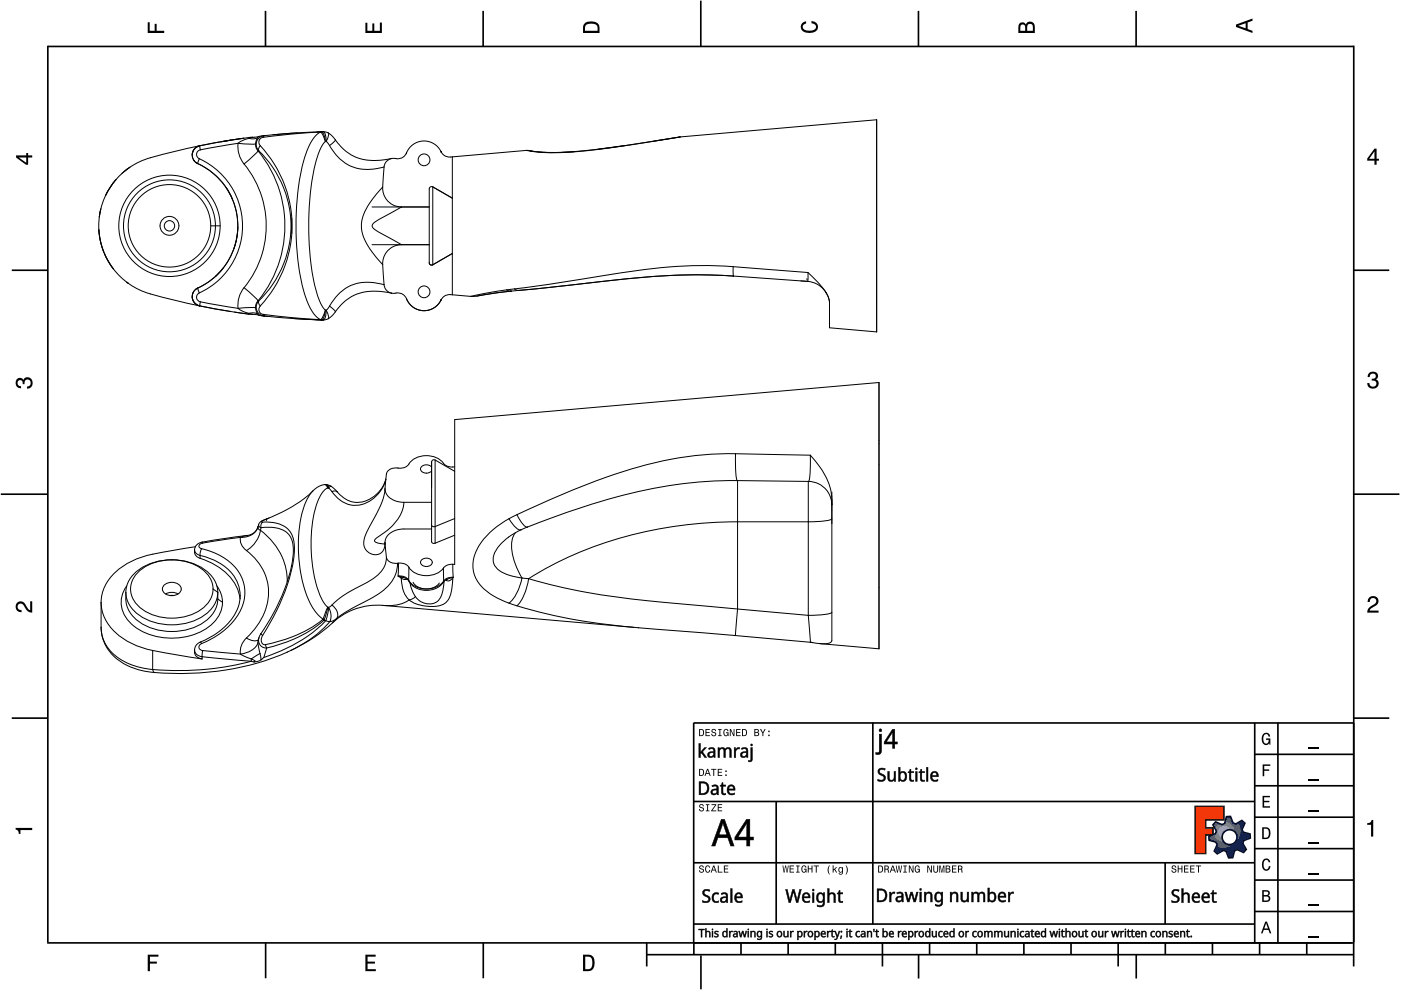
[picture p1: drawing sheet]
<svg xmlns="http://www.w3.org/2000/svg" width="297mm" height="210mm" viewBox="0 0 297 210" stroke-linecap="round" stroke-linejoin="round" font-family="sans-serif">
<g fill="none" stroke="#000" stroke-width=".35">
<path d="M10.1 9.7v190.1M10.1 9.9h277M56.3 2.3v7.5M102.4 2.3v7.5M148.6 .1v9.8M194.7 2.3v7.5M240.9 2.3v7.5M287 9.7v195.2M2.5 57.3h7.5M287.1 57.3h7.4M.2 104.8h10M287 104.8h9.7"/>
<path d="M2.5 152.3h7.5M147 153.3h140.1M147.1 153.3v49.1M185.1 153.2v42.8M266 159.9h21M266 153.3v46.7M270.9 153.3v46.7M287.1 152.3h7.4M147 169.9h119M164.6 169.9v26M266 179.9h21M266 173.3h21"/>
<path d="M266 166.6h21M10 199.9h277.1M56.3 199.9v7.5M102.5 199.9v7.5M137.1 199.9v5M147 195.9h119M147 182.9h119M157.1 199.9v2.5M167.1 199.9v2.5M177.1 199.9v2.5M187.1 199.9v5M197.1 199.9v2.5"/>
<path d="M207.1 199.9v2.5M217.1 199.9v2.5M227.1 199.9v2.5M237.1 199.9v5M247 182.9v13M247.1 199.9v2.5M257.1 199.9v2.5M266 193.3h21M266 186.6h21M267.1 199.9v2.5M277.1 199.9v2.5M137.1 202.4h150"/>
<path d="M148.6 202.6v7.2M194.8 202.4v5.1M240.9 202.4v5.1"/>
</g>
<g fill="#000">
<path d="M31.3 4.7h.4v1.8h1.1v-1.4h.4v1.4h1.6v.5h-3.5z" fill-rule="evenodd"/>
<path d="M77.5 4.8h.4v1.7h1v-1.5h.5v1.5h1.1v-1.7h.5v2.2h-3.5z" fill-rule="evenodd"/>
<path d="M124.1 4.9a2.19 2.19 0 0 0-.5 2.1h3.5v-1.2a1.42 1.42 0 0 0-1.7-1.3zM124.3 5.2a2.14 2.14 0 0 1 2.3 .3l.1 1h-2.7l.1-1z" fill-rule="evenodd"/>
<path d="M170.1 4.9l.8-.4v.5a.7 .7 0 0 0-.7 .5 .7 .7 0 0 0 .3 .8 1.69 1.69 0 0 0 2.5-.6 .9 .9 0 0 0-.9-.8v-.5a1.24 1.24 0 0 1 1.3 1.1 1.24 1.24 0 0 1-1 1.4 2.22 2.22 0 0 1-2.5-.7l-.1-.5z" fill-rule="evenodd"/>
<path d="M216.1 5l-.2 .8v1.2h3.5v-1.3a.98 .98 0 0 0-.7-1.1 .98 .98 0 0 0-1.2 .6 .84 .84 0 0 0-1.4-.2zM216.4 5.3a.54 .54 0 0 1 .7-.1 .54 .54 0 0 1 .3 .6v.7h-1.1zM217.9 5.2a.62 .62 0 0 1 .7-.1 .62 .62 0 0 1 .4 .6v.8h-1.2z" fill-rule="evenodd"/>
<path d="M262.1 5.2v.5l3.5 1.3v-.5l-1.1-.3v-1.4l1.1-.4v-.5zM262.6 5.5l1.5-.6v1.1z" fill-rule="evenodd"/>
<path d="M3.4 32.9v.5l2.1 1.5h.5v-1.5h.8v-.5h-.8v-.5h-.4v.5zM4 33.4h1.6v1.1z" fill-rule="evenodd"/>
<path d="M291.4 31.5l-1.5 2.1v.5h1.5v.8h.5v-.8h.5v-.4h-.5v-2.2zM291.4 32.1v1.6h-1.1z" fill-rule="evenodd"/>
<path d="M3.6 80.4a.86 .86 0 0 1 1.4 .1 1.06 1.06 0 0 1 1.2-.5 1.06 1.06 0 0 1 .7 1.2 1.1 1.1 0 0 1-1.2 1.2v-.4a.71 .71 0 0 0 .8-1 .71 .71 0 0 0-1.3-.1v.6h-.4a.61 .61 0 0 0-.3-.8 .61 .61 0 0 0-.8 .2 .61 .61 0 0 0 .2 .8l.6 .2v.4a1.15 1.15 0 0 1-1.2-.6 1.15 1.15 0 0 1 .3-1.3z" fill-rule="evenodd"/>
<path d="M290.3 79.1a1.08 1.08 0 0 1 1.3-.2 1.08 1.08 0 0 1 .5 1.3l-.4 .2a1.06 1.06 0 0 1 .6 1.3 1.06 1.06 0 0 1-1.2 .7 1.1 1.1 0 0 1-1.2-1.2h.4a.71 .71 0 0 0 1 .8 .71 .71 0 0 0 .1-1.3h-.6v-.4a.61 .61 0 0 0 .8-.3 .61 .61 0 0 0-.2-.8 .61 .61 0 0 0-.8 .2l-.2 .5h-.4z" fill-rule="evenodd"/>
<path d="M3.6 127.8a1.22 1.22 0 0 1 2 .7l.4 .6 .4 .3v-1.9h.4v2.4a1.8 1.8 0 0 1-1.7-1.4 .71 .71 0 0 0-.9-.5 .71 .71 0 0 0-.5 .8 .71 .71 0 0 0 .9 .6v.4a1.18 1.18 0 0 1-1.2-.6 1.18 1.18 0 0 1 .2-1.4z" fill-rule="evenodd"/>
<path d="M290.3 126.7a1.18 1.18 0 0 1 1.9 .3 1.18 1.18 0 0 1-1 1.7l-.5 .3-.3 .5h1.9v.4h-2.4a1.8 1.8 0 0 1 1.4-1.7 .71 .71 0 0 0 .5-.9 .71 .71 0 0 0-.9-.5 .71 .71 0 0 0-.5 .8h-.4z" fill-rule="evenodd"/>
<path d="M148.2 154.6v1.5h.5a.77 .77 0 0 0 .6-.8 .77 .77 0 0 0-.6-.7zM148.4 154.8a.58 .58 0 0 1 .7 .5 .58 .58 0 0 1-.7 .6zM149.6 154.6v1.5h.9v-.2h-.7v-.5h.6v-.2h-.6v-.4h.7v-.2zM151 154.7a.53 .53 0 0 0 0 .6 .53 .53 0 0 0 .6 .2 .32 .32 0 0 1-.3 .5 .32 .32 0 0 1-.3-.4h-.2a.5 .5 0 0 0 .7 .5 .5 .5 0 0 0 .1-.8l-.4-.1a.28 .28 0 0 1-.1-.4 .28 .28 0 0 1 .4-.1 .28 .28 0 0 1 .1 .3h.2a.51 .51 0 0 0-.3-.4 .51 .51 0 0 0-.5 .1zM152.3 154.6v.2h.2v1.1h-.2v.2h.7v-.2h-.3v-1.1h.3v-.2zM153.5 154.7a.81 .81 0 0 0 .5 1.4l.3-.2 .2 .2v-.8h-.6v.1h.4l-.2 .5a.6 .6 0 0 1-.5-.6 .6 .6 0 0 1 .4-.6l.2 .3h.2l-.1-.3a.53 .53 0 0 0-.8 0zM154.7 154.6v1.5h.2v-1.3l.6 1.3h.2v-1.5h-.2v1.2l-.5-1.2zM156.1 154.6v1.5h.9v-.2h-.7v-.5h.6v-.2h-.6v-.4h.7v-.2zM157.3 154.6v1.5h.5a.77 .77 0 0 0 .6-.8 .77 .77 0 0 0-.6-.7zM157.5 154.8a.58 .58 0 0 1 .7 .5 .58 .58 0 0 1-.7 .6zM159.9 154.6v1.5h.6a.42 .42 0 0 0 .5-.3 .42 .42 0 0 0-.3-.5l.2-.2-.1-.4zM160.1 154.8h.3a.23 .23 0 0 1 .3 .2 .23 .23 0 0 1-.3 .2h-.3zM160.1 155.4h.4a.26 .26 0 0 1 .3 .2 .26 .26 0 0 1-.3 .3h-.4zM161.1 154.6l.5 .9v.6h.2v-.6l.5-.9h-.2l-.4 .7-.3-.7zM162.9 155.8v.3h.3v-.3zM162.9 154.9v.3h.3v-.3z" fill-rule="evenodd"/>
<path d="M267.8 155.7a.85 .85 0 0 1 .9-.3 .85 .85 0 0 1 .6 .8h-.3l-.1-.3a.49 .49 0 0 0-.4-.3 .49 .49 0 0 0-.5 .3 1.2 1.2 0 0 0 .4 1.8 .66 .66 0 0 0 .6-.8h-.6v-.3h.9v1.3h-.1l-.1-.3-.3 .3a.85 .85 0 0 1-1.2-.7v-1.1z" fill-rule="evenodd"/>
<path d="M3.3 175.5h3.5v.5h-2.5v.8h-.3a.77 .77 0 0 0-.7-.9z" fill-rule="evenodd"/>
<path d="M148.4 170.6a.53 .53 0 0 0 0 .6 .53 .53 0 0 0 .6 .2 .32 .32 0 0 1-.3 .5 .32 .32 0 0 1-.3-.4h-.2a.5 .5 0 0 0 .7 .6 .5 .5 0 0 0 .1-.9l-.4-.1a.28 .28 0 0 1-.1-.4 .28 .28 0 0 1 .4-.1 .28 .28 0 0 1 .1 .4h.2a.51 .51 0 0 0-.3-.5 .51 .51 0 0 0-.5 .1zM149.7 170.5v.2h.2v1.1h-.2v.2h.7v-.2h-.3v-1.1h.3v-.2zM150.8 170.5v.2h.8l-.8 1.3h1.1v-.2h-.9l.9-1.3zM152.2 170.5v1.5h.9v-.2h-.7v-.5h.6v-.2h-.6v-.4h.7v-.2z" fill-rule="evenodd"/>
<path d="M148.2 163v1.5h.5a.77 .77 0 0 0 .6-.7 .77 .77 0 0 0-.6-.8zM148.4 163.2a.57 .57 0 0 1 .7 .6 .57 .57 0 0 1-.7 .5zM149.9 163l-.5 1.5h.2l.1-.4h.6l.2 .4h.2l-.6-1.5zM150 163.2l.3 .7h-.5zM150.8 163v.2h.4v1.3h.2v-1.3h.5v-.2zM152.2 163v1.5h.9v-.2h-.7v-.5h.6v-.2h-.6v-.4h.7v-.2zM153.8 164.2v.3h.3v-.3zM153.8 163.4v.3h.3v-.3z" fill-rule="evenodd"/>
<path d="M253.4 171h6.1v2.8h-3.9v1.7h1.6v1.5h-1.6v4h-2.2z" fill-rule="evenodd"/>
<path d="M257.7 174.3l-.5 .6 .7 1.3-.2 .6-1.4 .5v.9l1.5 .4 .3 .5-.7 1.4 .7 .5 1.3-.7 .6 .2 .5 1.4 .9-.1 .3-1.4 .6-.3 1.4 .6 .5-.6-.7-1.3 .2-.6 1.4-.5-.1-.9-1.4-.4-.3-.5 .6-1.4-.6-.6-1.3 .8-.6-.2-.5-1.4h-.9l-.4 1.5-.5 .2zM259.1 177.5a1.6 1.6 0 0 1 3.2 0 1.6 1.6 0 0 1-3.2 0z" fill-rule="evenodd"/>
<path d="M267.7 168.7h1.5v.3h-1.2v.8h1.1v.3h-1.1v.8h1.3v.3h-1.6z" fill-rule="evenodd"/>
<path d="M267.7 162.1h1.6v.3h-1.3v.7h1.1v.3h-1.1v1.2h-.3z" fill-rule="evenodd"/>
<path d="M267.6 175.4v2.5h.8a1.37 1.37 0 0 0 .7-2.2 1.56 1.56 0 0 0-1.5-.3zM267.9 175.7a.98 .98 0 0 1 1.2 .7 .98 .98 0 0 1-.7 1.2h-.5z" fill-rule="evenodd"/>
<path d="M289.9 174.5a.77 .77 0 0 0 .9-.6h.4v3.5h-.5v-2.5h-.8z" fill-rule="evenodd"/>
<path d="M148.4 183.6a.53 .53 0 0 0 0 .6 .53 .53 0 0 0 .6 .2 .32 .32 0 0 1-.3 .5 .32 .32 0 0 1-.3-.4h-.2a.5 .5 0 0 0 .7 .6 .5 .5 0 0 0 .1-.9l-.4-.1a.28 .28 0 0 1-.1-.4 .28 .28 0 0 1 .4-.1 .28 .28 0 0 1 .1 .4h.2a.51 .51 0 0 0-.3-.5 .51 .51 0 0 0-.5 .1zM149.6 183.7l-.1 .2a.67 .67 0 0 0 .1 .9 .67 .67 0 0 0 .8 .1l.2-.4h-.2l-.2 .3a.6 .6 0 0 1-.5-.5 .6 .6 0 0 1 .4-.6l.3 .3h.2l-.2-.4a.5 .5 0 0 0-.8 .1zM151.2 183.5l-.5 1.5h.2l.1-.4h.6l.2 .4h.2l-.6-1.5zM151.3 183.7l.3 .7h-.5zM152.2 183.5v1.5h1v-.2h-.8v-1.3zM153.5 183.5v1.5h.9v-.2h-.7v-.5h.6v-.2h-.6v-.4h.7v-.2z" fill-rule="evenodd"/>
<path d="M165.9 183.5l.3 1.5h.1l.3-1.3 .2 1.3h.2l.2-1.5h-.1l-.2 1.3-.2-1.3h-.2l-.2 1.3-.2-1.3zM167.4 183.5v1.5h1v-.2h-.8v-.5h.7v-.2h-.7v-.4h.7v-.2zM168.8 183.5v.2h.3v1.1h-.3v.2h.7v-.2h-.2v-1.1h.2v-.2zM170.1 183.7a.82 .82 0 0 0 .5 1.3l.3-.2 .1 .2v-.8h-.5v.2h.3l-.2 .4a.6 .6 0 0 1-.5-.5 .6 .6 0 0 1 .5-.6l.2 .3h.2l-.2-.4a.53 .53 0 0 0-.7 .1zM171.3 183.5v1.5h.2v-.7h.6v.7h.2v-1.5h-.2v.6h-.6v-.6zM172.5 183.5v.2h.5v1.3h.2v-1.3h.4v-.2zM175.8 183.5a1.35 1.35 0 0 0 .2 1.9 1.84 1.84 0 0 1 0-1.9zM176.5 183.5v1.5h.2v-.4l.2-.2 .4 .6h.2l-.4-.7 .4-.5h-.2l-.6 .6v-.9zM177.9 184a.59 .59 0 0 0-.2 .7 .59 .59 0 0 0 .7 .3l.1-.2a.31 .31 0 0 1-.1 .5 .31 .31 0 0 1-.4-.2h-.2a.47 .47 0 0 0 .5 .4 .47 .47 0 0 0 .4-.5v-1.2h-.2v.2l-.3-.2zM178 184.1l.1-.1a.42 .42 0 0 1 .4 .4 .42 .42 0 0 1-.4 .5l-.1-.3zM179.3 183.5a1.85 1.85 0 0 1 0 1.9 1.22 1.22 0 0 0 0-1.9z" fill-rule="evenodd"/>
<path d="M186.2 183.5v1.5h.5a.77 .77 0 0 0 .6-.7 .77 .77 0 0 0-.6-.8zM186.4 183.7a.58 .58 0 0 1 .6 .6 .58 .58 0 0 1-.6 .5zM187.5 183.5v1.5h.2v-.6a.45 .45 0 0 1 .5 .1 .45 .45 0 0 1 .1 .5h.2l-.2-.7a.42 .42 0 0 0 .1-.5 .42 .42 0 0 0-.4-.3zM187.7 183.7h.2a.26 .26 0 0 1 .4 .3 .26 .26 0 0 1-.4 .2h-.2zM189.2 183.5l-.6 1.5h.2l.2-.4h.6l.1 .4h.2l-.5-1.5zM189.3 183.7l.2 .7h-.4zM189.9 183.5l.3 1.5h.2l.2-1.3 .2 1.3h.2l.3-1.5h-.2l-.2 1.3-.2-1.3h-.2l-.2 1.3-.2-1.3zM191.5 183.5v.2h.3v1.1h-.3v.2h.8v-.2h-.3v-1.1h.3v-.2zM192.7 183.5v1.5h.2v-1.2l.5 1.2h.3v-1.5h-.2v1.2l-.6-1.2zM194.1 183.7a.81 .81 0 0 0 .5 1.3l.3-.2 .1 .2v-.8h-.5v.2h.3l-.2 .4a.6 .6 0 0 1-.5-.5 .6 .6 0 0 1 .5-.6l.2 .3h.2l-.2-.4a.53 .53 0 0 0-.7 .1zM196.6 183.5v1.5h.2v-1.2l.6 1.2h.2v-1.5h-.2v1.2l-.6-1.2zM197.9 183.5v.9a.52 .52 0 0 0 .5 .6 .52 .52 0 0 0 .5-.6v-.9h-.2v.9a.33 .33 0 0 1-.3 .5 .33 .33 0 0 1-.3-.5v-.9zM199.2 183.5v1.5h.1v-1.4l.3 1.4h.2l.3-1.4v1.4h.1v-1.5h-.2l-.3 1.3-.3-1.3zM200.5 183.5v1.5h.6a.42 .42 0 0 0 .4-.3 .42 .42 0 0 0-.2-.5l.2-.2-.1-.4zM200.7 183.7h.3a.23 .23 0 0 1 .3 .2 .23 .23 0 0 1-.3 .2h-.3zM200.7 184.3h.3a.26 .26 0 0 1 .3 .3 .26 .26 0 0 1-.3 .2h-.3zM201.8 183.5v1.5h1v-.2h-.8v-.5h.7v-.2h-.7v-.4h.8v-.2zM203.1 183.5v1.5h.2v-.6a.45 .45 0 0 1 .5 .1 .45 .45 0 0 1 .1 .5h.2l-.2-.7a.42 .42 0 0 0 .1-.5 .42 .42 0 0 0-.4-.3zM203.3 183.7h.3a.26 .26 0 0 1 .3 .3 .26 .26 0 0 1-.4 .2h-.2z" fill-rule="evenodd"/>
<path d="M248.5 183.6a.53 .53 0 0 0 0 .6 .53 .53 0 0 0 .6 .2 .32 .32 0 0 1-.2 .5 .32 .32 0 0 1-.3-.4h-.2a.5 .5 0 0 0 .6 .6 .5 .5 0 0 0 .2-.9l-.4-.1a.28 .28 0 0 1-.1-.4 .28 .28 0 0 1 .3-.1 .28 .28 0 0 1 .2 .4h.2a.51 .51 0 0 0-.3-.5 .51 .51 0 0 0-.6 .1zM249.7 183.5v1.5h.2v-.7h.6v.7h.2v-1.5h-.2v.6h-.6v-.6zM251 183.5v1.5h1v-.2h-.8v-.5h.7v-.2h-.7v-.4h.8v-.2zM252.3 183.5v1.5h1v-.2h-.8v-.5h.7v-.2h-.7v-.4h.8v-.2zM253.5 183.5v.2h.5v1.3h.2v-1.3h.5v-.2z" fill-rule="evenodd"/>
<path d="M268.3 195.4l-1 2.5h.4l.2-.7h1l.3 .7h.3l-.9-2.5zM268.4 195.8l.4 1.1h-.7z" fill-rule="evenodd"/>
<path d="M267.6 188.7v2.5h1a.7 .7 0 0 0 .7-.5 .7 .7 0 0 0-.4-.8 .61 .61 0 0 0 .3-.8 .61 .61 0 0 0-.7-.4zM267.9 189h.6a.38 .38 0 0 1 .4 .4 .38 .38 0 0 1-.5 .4h-.5zM267.9 190.1h.6a.44 .44 0 0 1 .5 .4 .44 .44 0 0 1-.5 .4h-.6z" fill-rule="evenodd"/>
<path d="M267.8 182.3a.85 .85 0 0 1 .9-.3 .85 .85 0 0 1 .6 .8h-.3l-.1-.2a.47 .47 0 0 0-.4-.3 .47 .47 0 0 0-.4 .3 1.21 1.21 0 0 0 .4 1.7 .64 .64 0 0 0 .5-.7h.4a.89 .89 0 0 1-.8 1 .89 .89 0 0 1-1-.7v-1.1z" fill-rule="evenodd"/>
<path d="M31.3 202.4h2.3v.4h-1.8v1.1h1.5v.4h-1.5v1.6h-.5z" fill-rule="evenodd"/>
<path d="M77.5 202.4h2.1v.4h-1.7v1.1h1.6v.4h-1.6v1.2h1.8v.4h-2.2z" fill-rule="evenodd"/>
<path d="M123.6 202.4v3.5h1.2a1.42 1.42 0 0 0 1.3-1.7 1.38 1.38 0 0 0-1.3-1.8zM124.1 202.8l1 .1a1.89 1.89 0 0 1 0 2.5l-1 .1z" fill-rule="evenodd"/>
</g>
<path d="M277.3 158.6h2.2M277.3 178.6h2.2M277.3 172h2.2M277.3 165.3h2.2M277.3 198.6h2.2M277.3 192h2.2M277.3 185.3h2.2" fill="none" stroke="#000" stroke-width=".25"/>
<g fill="#000">
<path d="M148.2 157.6h.3v1.9l.9-1h.4l-.8 .9 .8 1.2h-.4l-.7-1-.2 .2v.8h-.3zM150.2 158.7a.83 .83 0 0 1 .9-.2 .83 .83 0 0 1 .5 .7v1.4h-.2l-.1-.3a.7 .7 0 0 1-.9 .3 .7 .7 0 0 1-.4-.9 .7 .7 0 0 1 1-.3l.3-.1a.53 .53 0 0 0-.3-.6 .53 .53 0 0 0-.7 .2zM150.5 159.7a.44 .44 0 0 0 .3 .7 .44 .44 0 0 0 .5-.6v-.2zM152.2 158.5h.3v.3a.72 .72 0 0 1 1.3 0 .69 .69 0 0 1 .8-.3 .69 .69 0 0 1 .5 .7v1.4h-.4v-1.6a.5 .5 0 0 0-.7-.2 .5 .5 0 0 0-.2 .6v1.2h-.3l-.1-1.6a.51 .51 0 0 0-.6-.1 .51 .51 0 0 0-.2 .6v1.1h-.4zM155.7 158.5h.2l.1 .4a.71 .71 0 0 1 .8-.4l-.1 .3a.6 .6 0 0 0-.7 .7v1.1h-.3zM157.2 158.7a.83 .83 0 0 1 .8-.2 .83 .83 0 0 1 .6 .7v1.4h-.3v-.3a.7 .7 0 0 1-1 .3 .7 .7 0 0 1-.3-.9 .7 .7 0 0 1 .9-.3l.3-.1a.53 .53 0 0 0-.3-.6 .53 .53 0 0 0-.6 .2zM157.5 159.7a.44 .44 0 0 0 .3 .7 .44 .44 0 0 0 .4-.6v-.2zM159.2 157.9a.21 .21 0 0 1 .4 0 .21 .21 0 0 1-.4 0zM159.2 158.5h.3v2.4a.59 .59 0 0 1-.8 .6v-.3a.34 .34 0 0 0 .5-.3z"/>
<path d="M148.1 157.6h.5l-.1 1.9 .8-1h.6l-.9 .9 .9 1.3h-.5l-.7-1.1-.2 .2 .1 .9h-.5zM148.2 157.6v3h.3v-.8l.2-.2 .7 1h.4l-.9-1.2 .9-.9h-.4l-1 1.1 .1-2zM150.2 158.6a.92 .92 0 0 1 1.5 .6v1.5h-.4v-.4a.7 .7 0 0 1-1.2 .1 .7 .7 0 0 1 .6-1.1h.5a.52 .52 0 0 0-.3-.5 .52 .52 0 0 0-.6 .2zM150.2 158.7l.1 .2a.53 .53 0 0 1 .7-.2 .53 .53 0 0 1 .3 .7h-.3a.65 .65 0 0 0-.9 .4 .65 .65 0 0 0 .4 .8 .65 .65 0 0 0 .8-.3l.1 .3h.2v-1.4a.78 .78 0 0 0-.5-.7 .78 .78 0 0 0-.8 .2zM150.5 159.8l-.1 .2a.47 .47 0 0 0 .7 .2 .47 .47 0 0 0 .1-.6zM150.5 159.7l.8-.2a.55 .55 0 0 1-.2 .8 .55 .55 0 0 1-.8-.3zM152.2 158.5h.3l.1 .3a.67 .67 0 0 1 .6-.4 .67 .67 0 0 1 .6 .4 .71 .71 0 0 1 .8-.3 .71 .71 0 0 1 .5 .7v1.5h-.4v-1.4a.43 .43 0 0 0-.6-.5 .43 .43 0 0 0-.2 .6v1.3h-.5v-1.4a.44 .44 0 0 0-.6-.4 .44 .44 0 0 0-.2 .6v1.2h-.4zM152.2 158.5v2.1h.4l-.1-1.1a.53 .53 0 0 1 .4-.7 .53 .53 0 0 1 .6 .5v1.3h.3v-1.2a.52 .52 0 0 1 .4-.7 .52 .52 0 0 1 .6 .6l-.1 1.3h.4l-.1-1.4a.7 .7 0 0 0-.5-.6 .7 .7 0 0 0-.8 .3 .72 .72 0 0 0-1.2-.1v-.3zM155.6 158.5h.4v.4a.59 .59 0 0 1 .9-.4l-.2 .4a.55 .55 0 0 0-.7 .6v1.2h-.4zM155.7 158.5v2.1h.3l-.1-1.1a.59 .59 0 0 1 .2-.6 .59 .59 0 0 1 .7-.1v-.3a.71 .71 0 0 0-.8 .4l-.1-.4zM157.1 158.6a.92 .92 0 0 1 1.5 .6v1.5h-.3l-.1-.4a.7 .7 0 0 1-1.2 .1 .7 .7 0 0 1 .6-1.1h.6a.52 .52 0 0 0-.3-.5 .52 .52 0 0 0-.6 .2zM157.2 158.7l.1 .2a.53 .53 0 0 1 .7-.2 .53 .53 0 0 1 .2 .7h-.3a.65 .65 0 0 0-.8 .4 .65 .65 0 0 0 .4 .8 .65 .65 0 0 0 .8-.3v.3h.3l-.1-1.4a.78 .78 0 0 0-.5-.7 .78 .78 0 0 0-.8 .2zM157.5 159.8l-.1 .2a.47 .47 0 0 0 .6 .2 .47 .47 0 0 0 .2-.6zM157.4 159.7l.8-.2a.55 .55 0 0 1-.2 .8 .55 .55 0 0 1-.7-.3zM159.1 157.9a.26 .26 0 0 1 .5 0 .26 .26 0 0 1-.5 0zM159.2 158a.16 .16 0 0 0 .3 0 .16 .16 0 0 0-.3 0zM159.1 158.5h.5v2.4a.62 .62 0 0 1-.3 .6 .62 .62 0 0 1-.7 0v-.4h.5zM159.2 158.5v2.4a.34 .34 0 0 1-.1 .4 .34 .34 0 0 1-.4-.1v.3a.53 .53 0 0 0 .8-.6v-2.4z"/>
<path d="M186.3 154.8a.35 .35 0 0 1 .7 0 .35 .35 0 0 1-.7 0zM186.4 154.9a.25 .25 0 0 0 .5 0 .25 .25 0 0 0-.5 0zM186.4 155.6h.6v3.5a.89 .89 0 0 1-1.4 .8l.1-.4a.44 .44 0 0 0 .7-.4zM186.4 155.7l.1 3.4a.49 .49 0 0 1-.3 .5 .49 .49 0 0 1-.5-.1v.4a.8 .8 0 0 0 1.2-.8v-3.4zM189.2 154.6h.6l-.1 2.7h.6v.5l-.6-.1 .1 1h-.6v-1l-1.8 .1v-.5zM189.2 154.6l-1.7 2.7v.4h1.8l-.1 1h.5v-1h.6v-.4l-.6 .1v-2.8zM189.2 155.2l-1.2 2.1h1.2zM189.2 155.1h.1v2.3h-1.5z"/>
<path d="M186.4 154.8a.3 .3 0 0 1 .6 0 .3 .3 0 0 1-.6 0zM186.4 155.7h.5v3.4a.85 .85 0 0 1-1.2 .8v-.4a.49 .49 0 0 0 .7-.4zM189.2 154.6h.5v2.7h.6v.4h-.6v1h-.5v-1h-1.7v-.4zM189.2 155.2l-1.3 2.1h1.3z"/>
<path d="M148.2 165.7h.8a1.39 1.39 0 0 1 1.3 1.5 1.39 1.39 0 0 1-1.3 1.3h-.8zM148.6 166v2.2a1.12 1.12 0 0 0 1.4-1.1 1.12 1.12 0 0 0-1.4-1.1zM150.9 166.6a.83 .83 0 0 1 .9-.2 .83 .83 0 0 1 .5 .7v1.4h-.2l-.1-.3a.7 .7 0 0 1-.9 .3 .7 .7 0 0 1-.4-.9 .7 .7 0 0 1 1-.3h.3a.53 .53 0 0 0-.3-.6 .53 .53 0 0 0-.7 .1zM151.2 167.6a.44 .44 0 0 0 .3 .7 .44 .44 0 0 0 .5-.6v-.2zM153.1 165.9h.2v.5h.6v.3h-.6v1.2a.39 .39 0 0 0 .6 .3l-.1 .3a.61 .61 0 0 1-.8-.6v-1.2h-.3v-.2l.3-.1zM154.4 166.6a.86 .86 0 0 1 1.1-.1 .86 .86 0 0 1 .3 1h-1.3a.75 .75 0 0 0 .4 .7 .75 .75 0 0 0 .9-.1v.3a1.12 1.12 0 0 1-1.5-.3 1.12 1.12 0 0 1 .1-1.5zM154.7 166.8l-.2 .5h1l-.1-.5a.47 .47 0 0 0-.7 0z"/>
<path d="M148.2 165.7h.8a1.44 1.44 0 0 1 1.4 1.5 1.44 1.44 0 0 1-1.4 1.4h-.8zM148.2 165.7v2.8h.8a1.34 1.34 0 0 0 1.3-1.3 1.34 1.34 0 0 0-1.3-1.4zM148.6 166v2.2a1.07 1.07 0 0 0 1.3-1.1 1.07 1.07 0 0 0-1.3-1zM148.5 166a1.16 1.16 0 0 1 1.5 1.1 1.16 1.16 0 0 1-1.5 1.1zM150.9 166.6a.92 .92 0 0 1 1.5 .5v1.5h-.4v-.4a.7 .7 0 0 1-1.2 .1 .7 .7 0 0 1 .5-1.1l.6 .1a.52 .52 0 0 0-.3-.6 .52 .52 0 0 0-.6 .2zM150.9 166.6l.1 .2a.53 .53 0 0 1 .7-.2 .53 .53 0 0 1 .3 .7h-.3a.65 .65 0 0 0-.9 .4 .65 .65 0 0 0 .4 .8 .65 .65 0 0 0 .8-.3l.1 .3h.2v-1.4a.78 .78 0 0 0-.5-.7 .78 .78 0 0 0-.8 .2zM151.2 167.7l-.1 .2a.47 .47 0 0 0 .7 .2 .47 .47 0 0 0 .1-.6zM151.2 167.6l.8-.2a.55 .55 0 0 1-.2 .8 .55 .55 0 0 1-.8-.3zM153.1 165.9h.2v.5h.6v.3h-.6v1.2a.36 .36 0 0 0 .6 .3l-.1 .4a.66 .66 0 0 1-.9-.7l.1-1.2h-.4v-.2l.4-.1zM153.1 165.9l-.1 .5-.3 .1v.2l.3-.1v1.3a.63 .63 0 0 0 .9 .6v-.3a.39 .39 0 0 1-.5 .1 .39 .39 0 0 1-.2-.4v-1.3l.7 .1v-.3l-.7 .1 .1-.6zM154.4 166.6a.89 .89 0 0 1 1.1-.1 .89 .89 0 0 1 .3 1.1l-1.2-.1a.72 .72 0 0 0 .4 .7 .72 .72 0 0 0 .8-.2v.1a.63 .63 0 0 1-.4 .6 .63 .63 0 0 1-.7-.1 1.27 1.27 0 0 1-.3-2zM154.5 166.7a1.07 1.07 0 0 0-.2 1.4 1.07 1.07 0 0 0 1.4 .3l.1-.3a.73 .73 0 0 1-.9 .2 .73 .73 0 0 1-.4-.8h1.3a.81 .81 0 0 0-.3-.9 .81 .81 0 0 0-1 .1zM154.7 166.9l-.2 .4h.9a.43 .43 0 0 0-.2-.5 .43 .43 0 0 0-.5 .1zM154.6 166.8a.51 .51 0 0 1 .7-.1 .51 .51 0 0 1 .2 .6h-1z"/>
<path d="M152.9 173.7h.7l2.1 5.7h-.8l-.6-1.8h-2.1l-.6 1.8h-.8zM152.9 173.7l-2 5.7h.7l.6-1.8h2.1l.6 1.8h.7l-2-5.7zM153.2 174.5l-.1 .6-.7 1.9h1.7zM153.3 174.3l.9 2.7h-1.8zM158.3 173.7h.7v3.8l.8-.1v.7h-.8v1.3h-.7v-1.3h-2.5v-.6zM158.3 173.7l-2.5 3.8v.6l2.6-.1-.1 1.4h.7l-.1-1.4 .9 .1v-.6h-.9l.1-3.8zM158.3 174.4l-.2 .6-1.6 2.5h1.8zM158.3 174.4h.1v3.1h-2z"/>
<path d="M152.9 173.7h.7l2 5.7h-.7l-.6-1.8h-2.1l-.6 1.8h-.7zM153.3 174.4l-.9 2.6h1.7zM158.3 173.7h.7v3.8h.8v.6h-.8v1.3h-.7v-1.3h-2.5v-.6zM158.3 174.4l-1.8 3.1h1.8z"/>
<path d="M186.4 163a1.35 1.35 0 0 1 1.3 0l-.1 .3a.59 .59 0 0 0-.7-.2 .59 .59 0 0 0-.4 .7l.2 .2a.99 .99 0 0 1 .9 1.3 1.39 1.39 0 0 1-1.5 .3v-.4a.71 .71 0 0 0 .8 .2 .71 .71 0 0 0 .5-.7l-.2-.2a.95 .95 0 0 1-.9-.5 .95 .95 0 0 1 .1-1zM188.2 163.6h.4v1.3a.52 .52 0 0 0 .6 .5 .52 .52 0 0 0 .4-.7v-1.1h.3v2.1h-.3v-.3a.74 .74 0 0 1-.9 .3 .74 .74 0 0 1-.5-.8zM190.5 162.7h.3v1.1a.83 .83 0 0 1 1.1-.2 .83 .83 0 0 1 .4 1 .83 .83 0 0 1-.4 1 .83 .83 0 0 1-1.1-.2v.3h-.3zM191.1 163.9a1.12 1.12 0 0 0 .1 1.5 .78 .78 0 0 0 .7-.8 .78 .78 0 0 0-.7-.8zM192.9 163.1h.2v.5h.6v.2h-.6v1.2a.39 .39 0 0 0 .6 .4v.3a.61 .61 0 0 1-.9-.6v-1.3h-.3v-.1l.3-.2zM194.1 163a.21 .21 0 0 1 .4 0 .21 .21 0 0 1-.4 0zM194.1 163.6h.4v2.1h-.4zM195.2 163.1h.2v.5h.6v.2h-.6v1.2a.39 .39 0 0 0 .6 .4v.3a.61 .61 0 0 1-.9-.6v-1.3h-.3v-.1l.3-.2zM196.4 162.7h.4v3h-.4zM197.6 163.8a.86 .86 0 0 1 1-.1 .86 .86 0 0 1 .4 1h-1.4a.75 .75 0 0 0 .4 .7 .75 .75 0 0 0 .9-.1v.3a1.12 1.12 0 0 1-1.5-.3 1.12 1.12 0 0 1 .2-1.5zM197.8 164l-.2 .4h1l-.1-.4a.47 .47 0 0 0-.7 0z"/>
<path d="M186.3 163a1.28 1.28 0 0 1 1.4 0l-.1 .4a.63 .63 0 0 0-1.1 .3l.5 .4a.86 .86 0 0 1 .8 1.1 .86 .86 0 0 1-1.2 .5l-.5-.1v-.4a1.13 1.13 0 0 0 1.2-.1 .69 .69 0 0 0-.7-.8 .81 .81 0 0 1-.3-1.3zM186.4 163.1a.75 .75 0 0 0 .4 1.2v.1a.57 .57 0 0 1 .7 .6 .57 .57 0 0 1-.9 .4l-.5-.2v.3a.93 .93 0 0 0 1.1 .1 .93 .93 0 0 0 .4-1l-.6-.4a.56 .56 0 0 1-.5-.7 .56 .56 0 0 1 .8-.4l.3 .2 .1-.3-.7-.1zM188.2 163.5h.4v1.4a.48 .48 0 0 0 .6 .4 .48 .48 0 0 0 .3-.6v-1.2h.4v2.2h-.3v-.3a.75 .75 0 0 1-.9 .3 .75 .75 0 0 1-.5-.8zM188.2 163.6l.1 1.3a.75 .75 0 0 0 .5 .7 .75 .75 0 0 0 .8-.3v.4h.3v-2.1h-.3v1.1a.57 .57 0 0 1-.4 .7 .57 .57 0 0 1-.7-.5l.1-1.3zM190.5 162.7h.4l-.1 1.1a.74 .74 0 0 1 .8-.3 .74 .74 0 0 1 .6 .5 1.11 1.11 0 0 1 .1 1.2 1.11 1.11 0 0 1-1.1 .5l-.4-.3v.3h-.3zM190.5 162.7v3h.3v-.4a.78 .78 0 0 0 1 .3 .78 .78 0 0 0 .4-1 .82 .82 0 0 0-.4-.9 .82 .82 0 0 0-1 .2v-1.2zM191.1 163.9l-.2 .3a.72 .72 0 0 0 0 .8 .72 .72 0 0 0 .7 .3 .92 .92 0 0 0-.2-1.4zM191 163.9l.2-.1a.89 .89 0 0 1 .8 .6 .89 .89 0 0 1-.3 1 .7 .7 0 0 1-.8-.2 .7 .7 0 0 1-.1-.8zM192.9 163h.3l-.1 .6 .7-.1v.4l-.7-.1 .1 1.2a.36 .36 0 0 0 .6 .3l-.1 .4a.66 .66 0 0 1-1-.6l.1-1.3-.3 .1v-.3l.3-.1zM192.9 163.1l-.1 .5-.3 .1v.1h.3v1.3a.63 .63 0 0 0 .9 .5v-.2a.39 .39 0 0 1-.4 0 .39 .39 0 0 1-.2-.4v-1.2h.6v-.2h-.6v-.5zM194 163a.26 .26 0 0 1 .5 0 .26 .26 0 0 1-.5 0zM194.1 163a.2 .2 0 0 0 .4 0 .2 .2 0 0 0-.4 0zM194.1 163.5h.4v2.2h-.4zM194.1 163.6v2.1h.4v-2.1zM195.2 163h.3l-.1 .6 .7-.1v.4l-.7-.1 .1 1.2a.36 .36 0 0 0 .6 .3l-.1 .4a.66 .66 0 0 1-.9-.6v-1.3l-.3 .1v-.3l.3-.1zM195.2 163.1v.5l-.4 .1v.1h.4v1.3a.63 .63 0 0 0 .8 .5v-.2a.39 .39 0 0 1-.4 0 .39 .39 0 0 1-.2-.4v-1.2h.6v-.2h-.6v-.5zM196.4 162.7h.4v3h-.4zM196.4 162.7v3h.4v-3zM197.5 163.7a.89 .89 0 0 1 1.1-.1 .89 .89 0 0 1 .4 1.1h-1.3a.72 .72 0 0 0 .4 .7 .72 .72 0 0 0 .8-.2v.1a.63 .63 0 0 1-.4 .5 .63 .63 0 0 1-.7-.1 1.27 1.27 0 0 1-.3-2zM197.6 163.8a1.07 1.07 0 0 0-.2 1.4 1.07 1.07 0 0 0 1.4 .3l.1-.2a.73 .73 0 0 1-.9 .1 .73 .73 0 0 1-.4-.8l1.3 .1a.81 .81 0 0 0-.3-1 .81 .81 0 0 0-1 .1zM197.8 164l-.2 .4h1a.43 .43 0 0 0-.3-.5 .43 .43 0 0 0-.5 .1zM197.7 163.9a.51 .51 0 0 1 .7-.1 .51 .51 0 0 1 .2 .7h-1z"/>
<path d="M148.1 197h1.2v.2h-.5v1.5h-.2v-1.5h-.5zM149.6 196.9h.2v.7a.46 .46 0 0 1 .5-.2 .46 .46 0 0 1 .3 .5v.8h-.2l-.1-1-.2-.1-.3 .1v1h-.2zM150.9 197.1a.15 .15 0 0 1 .3 0 .15 .15 0 0 1-.3 0zM151 197.4h.2v1.3h-.2zM151.6 197.5h.7l-.1 .1h-.1a.23 .23 0 0 0-.3-.1 .23 .23 0 0 0-.1 .3l.2 .1a.45 .45 0 0 1 .4 .6 .45 .45 0 0 1-.8 .2l.1-.2a.29 .29 0 0 0 .3 .1 .29 .29 0 0 0 .2-.4h-.2a.42 .42 0 0 1-.3-.3 .42 .42 0 0 1 0-.4zM153.3 197.6l.3-.2 .4 .2v-.7h.2v1.8h-.1l-.1-.2a.55 .55 0 0 1-.7 .1 .55 .55 0 0 1-.1-.7zM153.5 197.6a.47 .47 0 0 0-.2 .6 .47 .47 0 0 0 .6 .2 .51 .51 0 0 0 .1-.5 .51 .51 0 0 0-.5-.3zM154.6 197.4h.2v.2l.3-.2h.2v.2l-.4 .2-.1 .9h-.2zM155.5 197.5a.53 .53 0 0 1 .9 .3v.9l-.2-.2a.43 .43 0 0 1-.6 .2 .43 .43 0 0 1-.2-.6 .43 .43 0 0 1 .6-.2h.2a.33 .33 0 0 0-.2-.4 .33 .33 0 0 0-.4 .2zM155.7 198.1l-.1 .1a.27 .27 0 0 0 .2 .4 .27 .27 0 0 0 .4-.3v-.2zM156.6 197.4h.2l.3 1.1 .3-1.1h.2l.3 1.1 .2-1.1h.2l-.3 1.3h-.2l-.3-1.1-.3 1.1h-.3zM158.5 197.1a.15 .15 0 0 1 .3 0 .15 .15 0 0 1-.3 0zM158.6 197.4h.2v1.3h-.2zM159.1 197.4h.2v.2a.45 .45 0 0 1 .6-.2 .45 .45 0 0 1 .3 .5v.8h-.2l-.1-1-.2-.1-.3 .1-.1 1h-.2zM160.6 197.6l.4-.2 .4 .2v-.2h.1v1.3a.6 .6 0 0 1-.3 .6 .6 .6 0 0 1-.6-.1v-.2a.46 .46 0 0 0 .5 .1 .46 .46 0 0 0 .2-.6 .58 .58 0 0 1-.8 0 .58 .58 0 0 1 0-.8zM160.8 197.7a.45 .45 0 0 0-.1 .6 .45 .45 0 0 0 .6 .1 .45 .45 0 0 0 0-.5 .45 .45 0 0 0-.5-.2zM162.5 197.1a.13 .13 0 0 1 .2 0 .13 .13 0 0 1-.2 0zM162.5 197.4h.2v1.3h-.2zM163.2 197.5h.7l-.1 .1h-.2a.23 .23 0 0 0-.2-.1 .23 .23 0 0 0-.1 .3l.1 .1a.45 .45 0 0 1 .5 .6 .45 .45 0 0 1-.8 .2v-.2a.29 .29 0 0 0 .4 .1 .29 .29 0 0 0 .1-.4h-.1a.42 .42 0 0 1-.4-.3 .42 .42 0 0 1 .1-.4zM164.9 197.6a.6 .6 0 0 1 .8 0 .6 .6 0 0 1-.1 .9 .6 .6 0 0 1-.8-.1l-.1-.5zM165 197.7a.45 .45 0 0 0-.1 .6 .45 .45 0 0 0 .6 .1 .45 .45 0 0 0 .1-.6 .45 .45 0 0 0-.6-.1zM166.1 197.4h.2l.1 1 .2 .1 .3-.1v-1h.3v1.3h-.2v-.2a.46 .46 0 0 1-.6 .2 .46 .46 0 0 1-.3-.4zM167.5 197.4h.2v.2l.3-.2h.2v.2l-.4 .2-.1 .9h-.2zM169.1 197.4h.1l.1 .2a.55 .55 0 0 1 .7-.1 .55 .55 0 0 1 .1 .7 .49 .49 0 0 1-.3 .5 .49 .49 0 0 1-.6-.2l.1 .8h-.2zM169.3 197.7a.48 .48 0 0 0 0 .5 .48 .48 0 0 0 .5 .3 .46 .46 0 0 0 .1-.6 .46 .46 0 0 0-.6-.2zM170.4 197.4h.2v.2l.3-.2h.3l-.1 .2-.4 .2v.9h-.3zM171.4 197.6a.6 .6 0 0 1 .9 0 .6 .6 0 0 1-.1 .9 .6 .6 0 0 1-.9-.1v-.5zM171.6 197.7a.45 .45 0 0 0-.1 .6 .45 .45 0 0 0 .6 .1 .45 .45 0 0 0 .1-.6 .45 .45 0 0 0-.6-.1zM172.7 197.4h.2v.2a.55 .55 0 0 1 .8-.1 .55 .55 0 0 1 .1 .7 .49 .49 0 0 1-.4 .5 .49 .49 0 0 1-.5-.2v.8h-.2zM173 197.7a.48 .48 0 0 0-.1 .5 .48 .48 0 0 0 .5 .3 .46 .46 0 0 0 .2-.6 .46 .46 0 0 0-.6-.2zM174.2 197.6a.53 .53 0 0 1 .6-.1 .53 .53 0 0 1 .3 .6h-.9a.48 .48 0 0 0 .8 .3 .49 .49 0 0 1-.5 .3 .49 .49 0 0 1-.4-.3zM174.3 197.7l-.1 .2h.6l-.1-.3zM175.4 197.4h.1l.1 .2 .2-.2h.3v.2l-.5 .2v.9h-.2zM176.4 197.1h.1v.3h.4v.2h-.4v.8l.4 .1-.1 .2a.36 .36 0 0 1-.5-.4v-.7l-.1-.1zM176.9 197.4h.3l.3 1.1 .4-1.1h.2l-.5 1.5a.48 .48 0 0 1-.6 .3v-.1l.3-.1 .1-.3zM178.3 197.5a.16 .16 0 0 1 .3 0 .16 .16 0 0 1-.3 0zM178.3 198.4h.2l-.2 .6h-.1zM179.5 197.1a.13 .13 0 0 1 .2 0 .13 .13 0 0 1-.2 0zM179.5 197.4h.2v1.3h-.2zM180.2 197.1h.1v.3h.3v.2h-.3v.8l.4 .1-.1 .2a.36 .36 0 0 1-.5-.4v-.7l-.2-.1zM181.6 197.5l.2-.1 .5 .1-.1 .1h-.1a.46 .46 0 0 0-.5 .5 .46 .46 0 0 0 .7 .4 .45 .45 0 0 1-.5 .2 .45 .45 0 0 1-.4-.4zM182.6 197.5a.53 .53 0 0 1 .9 .3v.9l-.2-.2a.43 .43 0 0 1-.6 .2 .43 .43 0 0 1-.2-.6 .43 .43 0 0 1 .6-.2h.2a.33 .33 0 0 0-.2-.4 .33 .33 0 0 0-.4 .2zM182.8 198.1l-.1 .1a.27 .27 0 0 0 .2 .4 .27 .27 0 0 0 .3-.3l.1-.2zM183.8 197.4h.2v.2a.45 .45 0 0 1 .6-.2 .45 .45 0 0 1 .3 .5v.8h-.2l-.1-1-.2-.1-.3 .1v1h-.3zM185.2 197h.2v.6h-.2zM185.8 197.1h.2v.3h.3v.2h-.3v.8l.3 .1-.1 .2a.36 .36 0 0 1-.4-.4v-.7l-.2-.1zM187.1 196.9h.3l-.1 .7a.55 .55 0 0 1 .8-.1 .55 .55 0 0 1 .1 .8 .49 .49 0 0 1-.3 .4 .49 .49 0 0 1-.6-.2l-.2 .2zM187.4 197.7a.45 .45 0 0 0 0 .6 .45 .45 0 0 0 .5 .1l.1-.1a.49 .49 0 0 0-.3-.7zM188.6 197.6a.53 .53 0 0 1 .7-.1 .53 .53 0 0 1 .2 .6h-.8a.48 .48 0 0 0 .8 .3 .49 .49 0 0 1-.5 .3 .49 .49 0 0 1-.5-.3zM188.8 197.7l-.1 .2h.6l-.2-.3zM190.4 197.4h.2v.2l.2-.2h.3v.2l-.4 .2-.1 .9h-.2zM191.4 197.6a.53 .53 0 0 1 .6-.1 .53 .53 0 0 1 .3 .6h-.9a.48 .48 0 0 0 .8 .3 .49 .49 0 0 1-.5 .3 .49 .49 0 0 1-.4-.3zM191.5 197.7l-.1 .2h.6l-.1-.3zM192.6 197.4h.1l.1 .2a.55 .55 0 0 1 .7-.1 .55 .55 0 0 1 .1 .7 .49 .49 0 0 1-.3 .5 .49 .49 0 0 1-.5-.2v.8h-.2zM192.8 197.7a.48 .48 0 0 0 0 .5 .48 .48 0 0 0 .5 .3 .46 .46 0 0 0 .1-.6 .46 .46 0 0 0-.6-.2zM193.9 197.4h.2l.1 .2 .2-.2h.3l-.1 .2-.4 .2v.9h-.3zM194.9 197.6a.6 .6 0 0 1 .9 0 .6 .6 0 0 1-.1 .9 .6 .6 0 0 1-.9-.1v-.5zM195.1 197.7a.45 .45 0 0 0-.1 .6 .45 .45 0 0 0 .6 .1 .45 .45 0 0 0 .1-.6 .45 .45 0 0 0-.6-.1zM196.3 197.6l.3-.2 .4 .2v-.7h.2v1.8h-.1l-.1-.2a.55 .55 0 0 1-.7 .1 .55 .55 0 0 1-.1-.7zM196.5 197.6a.47 .47 0 0 0-.2 .6 .47 .47 0 0 0 .6 .2 .51 .51 0 0 0 .1-.5 .51 .51 0 0 0-.5-.3zM197.6 197.4h.2v1l.3 .1 .2-.1 .1-1h.2v1.3h-.2v-.2a.46 .46 0 0 1-.5 .2 .46 .46 0 0 1-.3-.4zM199.1 197.5l.2-.1 .5 .1v.1h-.2a.46 .46 0 0 0-.5 .5 .46 .46 0 0 0 .7 .4 .45 .45 0 0 1-.5 .2 .45 .45 0 0 1-.4-.4zM200.2 197.6a.53 .53 0 0 1 .6-.1 .53 .53 0 0 1 .3 .6h-.9a.48 .48 0 0 0 .8 .3 .49 .49 0 0 1-.5 .3 .49 .49 0 0 1-.4-.3zM200.3 197.7l-.1 .2h.6l-.1-.3zM201.4 197.6l.4-.2 .4 .2v-.7h.2v1.8h-.2v-.2a.55 .55 0 0 1-.8 .1 .55 .55 0 0 1-.1-.7zM201.7 197.6a.47 .47 0 0 0-.2 .6 .47 .47 0 0 0 .6 .2 .51 .51 0 0 0 .1-.5 .51 .51 0 0 0-.5-.3zM203.4 197.6a.6 .6 0 0 1 .9 0 .6 .6 0 0 1-.1 .9 .6 .6 0 0 1-.9-.1v-.5zM203.6 197.7a.45 .45 0 0 0-.1 .6 .45 .45 0 0 0 .6 .1 .45 .45 0 0 0 .1-.6 .45 .45 0 0 0-.6-.1zM204.7 197.4h.2v.2l.3-.2h.2v.2l-.4 .2-.1 .9h-.2zM206.3 197.5l.3-.1 .4 .1v.1h-.1a.46 .46 0 0 0-.6 .5 .46 .46 0 0 0 .7 .4 .45 .45 0 0 1-.5 .2 .45 .45 0 0 1-.3-.4zM207.4 197.6a.6 .6 0 0 1 .8 0 .6 .6 0 0 1 0 .9 .6 .6 0 0 1-.9-.1v-.5zM207.5 197.7a.45 .45 0 0 0-.1 .6 .45 .45 0 0 0 .7 .1 .45 .45 0 0 0 .1-.6 .45 .45 0 0 0-.7-.1zM208.7 197.4h.1l.1 .2a.44 .44 0 0 1 .7 0 .43 .43 0 0 1 .5-.2 .43 .43 0 0 1 .3 .5v.8h-.2v-1l-.2-.1-.3 .2v.9h-.3v-1l-.4-.1-.1 .2v.9h-.2zM210.8 197.4h.2v.2a.44 .44 0 0 1 .7 0 .43 .43 0 0 1 .5-.2 .43 .43 0 0 1 .3 .5v.8h-.2v-1l-.2-.1-.3 .2v.9h-.2l-.1-1-.3-.1-.2 .2v.9h-.2zM212.9 197.4h.2v1l.3 .1 .2-.1 .1-1h.2v1.3h-.1l-.1-.2a.46 .46 0 0 1-.5 .2 .46 .46 0 0 1-.3-.4zM214.3 197.4h.2v.2a.45 .45 0 0 1 .5-.2 .45 .45 0 0 1 .3 .5v.8h-.2v-1l-.2-.1-.3 .1-.1 1h-.2zM215.7 197.1a.13 .13 0 0 1 .2 0 .13 .13 0 0 1-.2 0zM215.7 197.4h.2v1.3h-.2zM216.4 197.5l.2-.1 .5 .1v.1h-.2a.46 .46 0 0 0-.5 .5 .46 .46 0 0 0 .7 .4 .45 .45 0 0 1-.5 .2 .45 .45 0 0 1-.4-.4zM217.4 197.5a.53 .53 0 0 1 .9 .3v.9l-.2-.2a.43 .43 0 0 1-.6 .2 .43 .43 0 0 1-.2-.6 .43 .43 0 0 1 .6-.2h.2a.33 .33 0 0 0-.2-.4 .33 .33 0 0 0-.4 .2zM217.6 198.1l-.1 .1a.27 .27 0 0 0 .2 .4 .27 .27 0 0 0 .4-.3v-.2zM218.8 197.1h.1v.3h.3v.2h-.3v.8l.3 .1-.1 .2a.36 .36 0 0 1-.4-.4v-.7l-.2-.1zM219.6 197.6a.53 .53 0 0 1 .6-.1 .53 .53 0 0 1 .3 .6h-.9a.48 .48 0 0 0 .8 .3 .49 .49 0 0 1-.5 .3 .49 .49 0 0 1-.4-.3zM219.7 197.7l-.1 .2h.6l-.1-.3zM220.8 197.6l.4-.2 .4 .2v-.7h.2v1.8h-.2v-.2a.55 .55 0 0 1-.8 .1 .55 .55 0 0 1-.1-.7zM221.1 197.6a.47 .47 0 0 0-.2 .6 .47 .47 0 0 0 .6 .2 .51 .51 0 0 0 .1-.5 .51 .51 0 0 0-.5-.3zM222.6 197.4h.2l.2 1.1 .3-1.1h.2l.3 1.1 .3-1.1h.2l-.3 1.3h-.3l-.3-1.1-.3 1.1h-.2zM224.5 197.1a.13 .13 0 0 1 .2 0 .13 .13 0 0 1-.2 0zM224.5 197.4h.2v1.3h-.2zM225.2 197.1h.1v.3h.4v.2h-.4v.8l.4 .1-.1 .2a.36 .36 0 0 1-.5-.4v-.7l-.2-.1zM225.9 196.9h.2v.7a.46 .46 0 0 1 .5-.2 .46 .46 0 0 1 .4 .5v.8h-.3v-1l-.2-.1-.3 .1-.1 1h-.2zM227.4 197.6a.6 .6 0 0 1 .8 0 .6 .6 0 0 1 0 .9 .6 .6 0 0 1-.9-.1v-.5zM227.6 197.7a.45 .45 0 0 0-.1 .6 .45 .45 0 0 0 .6 .1 .45 .45 0 0 0 .1-.6 .45 .45 0 0 0-.6-.1zM228.7 197.4h.2v1l.3 .1 .2-.1 .1-1h.2v1.3h-.2v-.2a.46 .46 0 0 1-.5 .2 .46 .46 0 0 1-.3-.4zM230.2 197.1h.1v.3h.4v.2h-.4v.8l.4 .1-.1 .2a.36 .36 0 0 1-.5-.4v-.7l-.2-.1zM231.6 197.6a.6 .6 0 0 1 .8 0 .6 .6 0 0 1-.1 .9 .6 .6 0 0 1-.8-.1l-.1-.5zM231.7 197.7a.45 .45 0 0 0-.1 .6 .45 .45 0 0 0 .7 .1 .45 .45 0 0 0 .1-.6 .45 .45 0 0 0-.7-.1zM232.9 197.4h.2v1l.2 .1 .3-.1 .1-1h.2v1.3h-.2v-.2a.46 .46 0 0 1-.5 .2 .46 .46 0 0 1-.3-.4zM234.3 197.4h.1l.1 .2 .2-.2h.3v.2l-.5 .2v.9h-.2zM235.6 197.4h.2l.3 1.1 .3-1.1h.2l.3 1.1 .2-1.1h.3l-.4 1.3h-.2l-.3-1.1-.3 1.1h-.2zM237.6 197.4h.1l.1 .2 .2-.2h.3v.2l-.5 .2v.9h-.2zM238.5 197.1a.13 .13 0 0 1 .2 0 .13 .13 0 0 1-.2 0zM238.5 197.4h.2v1.3h-.2zM239.2 197.1h.1v.3h.4v.2h-.4v.8l.4 .1-.1 .2a.36 .36 0 0 1-.5-.4v-.7l-.2-.1zM240 197.1h.1v.3h.4v.2h-.4l.1 .8 .3 .1-.1 .2a.36 .36 0 0 1-.5-.4v-.7l-.1-.1zM240.8 197.6a.53 .53 0 0 1 .7-.1 .53 .53 0 0 1 .2 .6h-.8a.48 .48 0 0 0 .8 .3 .49 .49 0 0 1-.5 .3 .49 .49 0 0 1-.4-.3zM241 197.7l-.1 .2h.6l-.2-.3zM242 197.4h.2v.2a.45 .45 0 0 1 .5-.2 .45 .45 0 0 1 .4 .5v.8h-.3v-1l-.2-.1-.3 .1-.1 1h-.2zM244.1 197.5l.3-.1 .4 .1v.1h-.2a.46 .46 0 0 0-.5 .5 .46 .46 0 0 0 .7 .4 .45 .45 0 0 1-.5 .2 .45 .45 0 0 1-.3-.4zM245.2 197.6a.6 .6 0 0 1 .8 0 .6 .6 0 0 1-.1 .9 .6 .6 0 0 1-.8-.1l-.1-.5zM245.3 197.7a.45 .45 0 0 0-.1 .6 .45 .45 0 0 0 .7 .1 .45 .45 0 0 0 0-.6 .45 .45 0 0 0-.6-.1zM246.5 197.4h.1l.1 .2a.45 .45 0 0 1 .5-.2 .45 .45 0 0 1 .3 .5v.8h-.2v-1l-.3-.1-.3 .1v1h-.2zM247.9 197.5h.7v.1h-.2a.23 .23 0 0 0-.3-.1 .23 .23 0 0 0-.1 .3l.2 .1a.45 .45 0 0 1 .4 .6 .45 .45 0 0 1-.7 .2v-.2a.29 .29 0 0 0 .4 .1 .29 .29 0 0 0 .1-.4h-.1a.42 .42 0 0 1-.4-.3 .42 .42 0 0 1 0-.4zM249 197.6a.53 .53 0 0 1 .7-.1 .53 .53 0 0 1 .2 .6h-.8a.48 .48 0 0 0 .8 .3 .49 .49 0 0 1-.5 .3 .49 .49 0 0 1-.4-.3zM249.2 197.7l-.1 .2h.6l-.2-.3zM250.2 197.4h.2v.2a.45 .45 0 0 1 .5-.2 .45 .45 0 0 1 .4 .5v.8h-.3v-1l-.2-.1-.3 .1-.1 1h-.2zM251.7 197.1h.2v.3h.3v.2h-.3v.8l.3 .1-.1 .2a.36 .36 0 0 1-.5-.4v-.7l-.1-.1zM252.4 198.6a.16 .16 0 0 1 .3 0 .16 .16 0 0 1-.3 0z"/>
<path d="M148.1 196.9h1.3v.3h-.6l.1 1.5h-.3v-1.5h-.5zM148.1 197v.2l.6-.1-.1 1.6h.2v-1.6l.5 .1v-.2zM149.5 196.8h.3v.8a.46 .46 0 0 1 .5-.3 .46 .46 0 0 1 .3 .6v.8h-.3v-.8l-.2-.3-.3 .2v.9h-.3zM149.6 196.9v1.8h.2l-.1-.7a.38 .38 0 0 1 .2-.4 .38 .38 0 0 1 .5 .1v1h.2l-.1-.8a.48 .48 0 0 0-.3-.4 .48 .48 0 0 0-.5 .1l.1-.7zM150.9 197.1a.18 .18 0 0 1 .3 0 .18 .18 0 0 1-.3 0zM151 197.1a.08 .08 0 0 0 .1 0 .08 .08 0 0 0-.1 0zM150.9 197.4h.3v1.3h-.3zM151 197.4v1.3h.2v-1.3zM151.6 197.4h.8l-.1 .3-.5-.1v.2a.53 .53 0 0 1 .5 .7 .53 .53 0 0 1-.9 .2v-.3h.7l-.3-.2a.43 .43 0 0 1-.3-.3 .43 .43 0 0 1 .1-.5zM151.6 197.5a.32 .32 0 0 0 0 .4 .32 .32 0 0 0 .3 .2 .29 .29 0 0 1 .3 .3 .29 .29 0 0 1-.5 .2l-.2-.2v.2a.41 .41 0 0 0 .6 .1 .41 .41 0 0 0 0-.6l-.1-.1a.3 .3 0 0 1-.3-.4 .3 .3 0 0 1 .5 0l.1-.1zM153.2 197.5a.44 .44 0 0 1 .8 .1v-.8h.3v1.9h-.3v-.2a.52 .52 0 0 1-.7 .2 .52 .52 0 0 1-.2-.6zM154 196.9v.7a.51 .51 0 0 0-.7-.1 .51 .51 0 0 0-.1 .7 .49 .49 0 0 0 .4 .4 .49 .49 0 0 0 .5-.1v.2h.1v-1.8zM153.6 197.6a.42 .42 0 0 0-.2 .6 .42 .42 0 0 0 .5 .2 .46 .46 0 0 0 .1-.5 .46 .46 0 0 0-.4-.3zM153.5 197.6a.5 .5 0 0 1 .6 .5 .5 .5 0 0 1-.6 .5l-.2-.5zM154.6 197.4h.2v.2l.2-.2h.4l-.1 .3-.4 .1v.9h-.3zM154.6 197.4v1.3h.2v-.7a.36 .36 0 0 1 .1-.4 .36 .36 0 0 1 .4 0v-.2l-.5 .3v-.3zM155.5 197.5a.61 .61 0 0 1 .9 .3v.9h-.2v-.2a.46 .46 0 0 1-.6 .2 .46 .46 0 0 1-.2-.6 .46 .46 0 0 1 .6-.2h.1a.31 .31 0 0 0-.2-.3 .31 .31 0 0 0-.3 .1zM155.5 197.5l.1 .2a.33 .33 0 0 1 .5-.2 .33 .33 0 0 1 .1 .5h-.5a.36 .36 0 0 0 0 .6 .36 .36 0 0 0 .5-.1v.2h.2l-.1-.9a.48 .48 0 0 0-.7-.3zM155.7 198.2v.2a.29 .29 0 0 0 .4 0 .29 .29 0 0 0 0-.3zM155.7 198.1l.5-.1a.35 .35 0 0 1-.1 .5 .35 .35 0 0 1-.5-.2zM156.5 197.4h.4l.2 1.1 .2-1.1h.3l.3 1.1 .2-1.1h.3l-.4 1.3h-.3l-.2-1.1-.3 1.1h-.3zM156.6 197.4l.3 1.3h.3l.2-1.1 .4 1.1h.2l.3-1.3h-.2l-.2 1.1-.3-1.1h-.2l-.3 1.1-.3-1.1zM158.5 197.1a.18 .18 0 0 1 .3 0 .18 .18 0 0 1-.3 0zM158.6 197.1a.08 .08 0 0 0 .1 0 .08 .08 0 0 0-.1 0zM158.5 197.4h.3v1.3h-.3zM158.6 197.4v1.3h.2v-1.3zM159.1 197.4h.2v.2a.46 .46 0 0 1 .6-.3 .46 .46 0 0 1 .3 .6v.8h-.3v-.8l-.2-.3-.3 .2v.9h-.3zM159.1 197.4v1.3h.2v-.7a.38 .38 0 0 1 .2-.4 .38 .38 0 0 1 .5 .1v1h.2l-.1-.8a.46 .46 0 0 0-.3-.4 .46 .46 0 0 0-.5 .1v-.2zM160.7 197.4l.4-.1 .3 .3-.1-.2h.3v1.3a.66 .66 0 0 1-.4 .6 .66 .66 0 0 1-.7-.1v-.3a.44 .44 0 0 0 .6 .2 .44 .44 0 0 0 .2-.6 .48 .48 0 0 1-.5 .2 .48 .48 0 0 1-.4-.4l.1-.6zM160.6 197.6a.55 .55 0 0 0-.1 .8 .55 .55 0 0 0 .8 .1 .46 .46 0 0 1-.1 .6 .46 .46 0 0 1-.6-.1v.2h.4a.44 .44 0 0 0 .5-.5v-1.3h-.1l-.1 .2a.44 .44 0 0 0-.7 0zM160.9 197.6a.42 .42 0 0 0-.2 .6 .42 .42 0 0 0 .5 .2 .46 .46 0 0 0 .1-.5 .46 .46 0 0 0-.4-.3zM160.7 197.7l.1-.1a.5 .5 0 0 1 .6 .5 .5 .5 0 0 1-.6 .5l-.1-.3zM162.4 197.1a.2 .2 0 0 1 .4 0 .2 .2 0 0 1-.4 0zM162.5 197.1a.1 .1 0 0 0 .2 0 .1 .1 0 0 0-.2 0zM162.5 197.4h.3v1.3h-.3zM162.5 197.4v1.3h.2v-1.3zM163.1 197.4h.8l-.1 .3-.4-.1-.1 .2a.53 .53 0 0 1 .6 .7 .53 .53 0 0 1-.9 .2v-.3h.6l-.2-.2a.43 .43 0 0 1-.4-.3 .43 .43 0 0 1 .1-.5zM163.2 197.5a.32 .32 0 0 0-.1 .4 .32 .32 0 0 0 .3 .2 .29 .29 0 0 1 .3 .3 .29 .29 0 0 1-.4 .2l-.3-.2 .1 .2a.41 .41 0 0 0 .5 .1 .41 .41 0 0 0 .1-.6l-.2-.1a.3 .3 0 0 1-.3-.4 .3 .3 0 0 1 .5 0l.2-.1zM164.8 197.5a.65 .65 0 0 1 .9 .1 .65 .65 0 0 1-.1 .9 .65 .65 0 0 1-.9-.1v-.6zM164.9 197.6a.57 .57 0 0 0 0 .9 .57 .57 0 0 0 .9-.3 .55 .55 0 0 0-.2-.6 .55 .55 0 0 0-.7 0zM165 197.7v.5l.1 .3a.42 .42 0 0 0 .5-.5 .42 .42 0 0 0-.5-.4zM165 197.7a.46 .46 0 0 1 .7 .3 .46 .46 0 0 1-.7 .4zM166.1 197.4h.3v.8l.2 .3 .3-.2v-.9h.3v1.3h-.3v-.2a.46 .46 0 0 1-.5 .3 .46 .46 0 0 1-.3-.5zM166.1 197.4l.1 .9a.47 .47 0 0 0 .3 .3 .47 .47 0 0 0 .5-.1v.2h.2v-1.3h-.3l.1 .7a.38 .38 0 0 1-.2 .4 .38 .38 0 0 1-.5-.1v-1zM167.5 197.4h.2v.2l.3-.2h.3v.3l-.5 .1v.9h-.3zM167.5 197.4v1.3h.2v-.7a.36 .36 0 0 1 .1-.4 .36 .36 0 0 1 .4 0v-.2l-.5 .3v-.3zM169 197.4h.3v.2a.52 .52 0 0 1 .6-.2 .52 .52 0 0 1 .3 .6 .52 .52 0 0 1-.3 .7 .52 .52 0 0 1-.6-.2v.8h-.3zM169.1 197.4v1.9h.2v-.8a.51 .51 0 0 0 .7 .1 .51 .51 0 0 0 .1-.7 .49 .49 0 0 0-.4-.4 .49 .49 0 0 0-.5 .1v-.2zM169.4 197.7a.44 .44 0 0 0-.1 .5 .44 .44 0 0 0 .4 .2 .42 .42 0 0 0 .2-.5 .42 .42 0 0 0-.5-.2zM169.3 197.6a.51 .51 0 0 1 .7 .3 .51 .51 0 0 1-.3 .7 .57 .57 0 0 1-.5-.4 .57 .57 0 0 1 .1-.6zM170.4 197.4h.3l-.1 .2 .3-.2h.3v.3l-.5 .1v.9h-.3zM170.4 197.4v1.3h.3l-.1-.7a.36 .36 0 0 1 .1-.4 .36 .36 0 0 1 .4 0v-.2l-.5 .3v-.3zM171.4 197.5a.65 .65 0 0 1 .9 .1 .65 .65 0 0 1-.1 .9 .65 .65 0 0 1-.9-.1l-.1-.6zM171.5 197.6a.57 .57 0 0 0 0 .9 .57 .57 0 0 0 .8-.3 .55 .55 0 0 0-.1-.6 .55 .55 0 0 0-.7 0zM171.6 197.7v.5l.1 .3a.42 .42 0 0 0 .4-.5 .42 .42 0 0 0-.4-.4zM171.5 197.7a.46 .46 0 0 1 .7 .3 .46 .46 0 0 1-.7 .4zM172.7 197.4h.2v.2a.52 .52 0 0 1 .7-.2 .52 .52 0 0 1 .2 .6 .52 .52 0 0 1-.2 .7 .52 .52 0 0 1-.7-.2l.1 .8h-.3zM172.7 197.4v1.9h.2v-.8a.51 .51 0 0 0 .7 .1 .51 .51 0 0 0 .1-.7 .49 .49 0 0 0-.3-.4 .49 .49 0 0 0-.5 .1v-.2zM173 197.7a.44 .44 0 0 0-.1 .5 .44 .44 0 0 0 .5 .2 .42 .42 0 0 0 .1-.5 .42 .42 0 0 0-.5-.2zM172.9 197.6a.51 .51 0 0 1 .7 .3 .51 .51 0 0 1-.2 .7 .57 .57 0 0 1-.5-.4 .57 .57 0 0 1 0-.6zM174.1 197.5a.56 .56 0 0 1 .8-.1 .56 .56 0 0 1 .2 .7h-.9a.49 .49 0 0 0 .9 .3 .52 .52 0 0 1-.5 .4 .52 .52 0 0 1-.5-.4l-.1-.3zM174.2 197.6a.64 .64 0 0 0 0 .8 .64 .64 0 0 0 .8 .2v-.2a.45 .45 0 0 1-.5 .1 .45 .45 0 0 1-.3-.5l.8 .1a.48 .48 0 0 0-.2-.6 .48 .48 0 0 0-.6 .1zM174.4 197.7l-.2 .2h.6l-.1-.3zM174.3 197.6a.33 .33 0 0 1 .4 0 .33 .33 0 0 1 .1 .4h-.6zM175.3 197.4h.3v.2l.2-.2h.3v.3l-.4 .1-.1 .9h-.3zM175.4 197.4v1.3h.2l-.1-.7a.36 .36 0 0 1 .1-.4 .36 .36 0 0 1 .5 0l-.1-.2-.5 .3v-.3zM176.4 197.1h.2l-.1 .3h.4v.2h-.4l.1 .8 .3 .1v.2l-.1 .1a.41 .41 0 0 1-.5-.5v-.7h-.2v-.2h.2zM176.4 197.1v.3l-.2 .1h.2v.9l.1 .2 .4 .1v-.2l-.3 .1-.1-.3v-.8l.4 .1v-.2l-.4 .1v-.4zM176.9 197.4h.3l.3 1.1 .3-1.1h.4l-.6 1.5a.43 .43 0 0 1-.2 .4 .43 .43 0 0 1-.5-.1v-.2h.3l.2-.3zM176.9 197.4l.6 1.3-.2 .4h-.3v.1l.5-.2 .6-1.6h-.2l-.3 1.1-.4-1.1zM178.2 197.5a.21 .21 0 0 1 .4 0 .21 .21 0 0 1-.4 0zM178.3 197.5a.11 .11 0 0 0 .2 0 .11 .11 0 0 0-.2 0zM178.2 198.4h.4l-.2 .7h-.3zM178.3 198.4l-.1 .6 .3-.6zM179.4 197.1a.2 .2 0 0 1 .4 0 .2 .2 0 0 1-.4 0zM179.5 197.1a.1 .1 0 0 0 .2 0 .1 .1 0 0 0-.2 0zM179.4 197.4h.3v1.3h-.3zM179.5 197.4v1.3h.2v-1.3zM180.1 197.1h.2v.3h.4v.2h-.4l.1 .8 .3 .1v.2l-.1 .1a.41 .41 0 0 1-.6-.5l.1-.7h-.2v-.2h.2zM180.2 197.1l-.1 .3-.2 .1h.2l.1 .9 .1 .2 .4 .1v-.2l-.3 .1-.2-.3v-.8l.4 .1v-.2l-.4 .1 .1-.4zM181.5 197.5l.7-.1h.2l-.1 .3a.41 .41 0 0 0-.6 .4 .41 .41 0 0 0 .6 .3v.1a.53 .53 0 0 1-.7 .3 .53 .53 0 0 1-.2-.7zM181.6 197.6a.64 .64 0 0 0-.1 .8 .64 .64 0 0 0 .8 .2v-.1a.42 .42 0 0 1-.5 0 .42 .42 0 0 1-.2-.4l.2-.5h.4l.1-.1zM182.6 197.5a.61 .61 0 0 1 .9 .3v.9h-.2v-.2a.46 .46 0 0 1-.6 .2 .46 .46 0 0 1-.3-.6 .46 .46 0 0 1 .7-.2h.1a.31 .31 0 0 0-.2-.3 .31 .31 0 0 0-.3 .1zM182.6 197.5l.1 .2a.33 .33 0 0 1 .4-.2 .33 .33 0 0 1 .2 .5h-.5a.36 .36 0 0 0-.1 .6 .36 .36 0 0 0 .6-.1v.2h.2l-.1-.9a.48 .48 0 0 0-.8-.3zM182.8 198.2v.2a.29 .29 0 0 0 .3 0 .29 .29 0 0 0 .1-.3zM182.8 198.1l.5-.1a.35 .35 0 0 1-.2 .5 .35 .35 0 0 1-.5-.2zM183.8 197.4h.3v.2a.46 .46 0 0 1 .5-.3 .46 .46 0 0 1 .3 .6v.8h-.3v-.8l-.2-.3-.3 .2v.9h-.3zM183.8 197.4v1.3h.3l-.1-.7a.38 .38 0 0 1 .2-.4 .38 .38 0 0 1 .5 .1v1h.2l-.1-.8a.46 .46 0 0 0-.3-.4 .46 .46 0 0 0-.5 .1v-.2zM185.1 196.9h.4l-.1 .8h-.2zM185.2 197v.6h.2v-.6zM185.8 197.1h.2v.3h.4v.2h-.4v.8l.4 .1v.2l-.2 .1a.41 .41 0 0 1-.5-.5l.1-.7h-.3v-.2h.3zM185.8 197.1v.3l-.2 .1h.2v.9l.2 .2 .3 .1v-.2l-.2 .1-.2-.3v-.8l.4 .1v-.2l-.4 .1 .1-.4zM187.1 196.8h.3v.8a.48 .48 0 0 1 .5-.2 .48 .48 0 0 1 .4 .4 .6 .6 0 0 1-.2 .8 .6 .6 0 0 1-.8 0v.1h-.2zM187.1 196.9v1.8h.2l.1-.2a.51 .51 0 0 0 .7 .1 .51 .51 0 0 0 .1-.7 .51 .51 0 0 0-.9-.3l.1-.7zM187.5 197.7a.41 .41 0 0 0-.1 .5 .41 .41 0 0 0 .5 .2v-.6l-.2-.2zM187.4 197.7l.1-.2a.5 .5 0 0 1 .6 .6 .5 .5 0 0 1-.6 .5l-.2-.3zM188.6 197.5a.56 .56 0 0 1 .7-.1 .56 .56 0 0 1 .2 .7h-.8a.49 .49 0 0 0 .8 .3 .52 .52 0 0 1-.5 .4 .52 .52 0 0 1-.5-.4l-.1-.3zM188.7 197.6a.64 .64 0 0 0-.1 .8 .64 .64 0 0 0 .8 .2l.1-.2a.45 .45 0 0 1-.6 .1 .45 .45 0 0 1-.2-.5l.8 .1a.48 .48 0 0 0-.2-.6 .48 .48 0 0 0-.6 .1zM188.8 197.7l-.1 .2h.6l-.2-.3zM188.7 197.6a.33 .33 0 0 1 .5 0 .33 .33 0 0 1 .1 .4h-.7zM190.3 197.4h.3v.2l.2-.2h.4l-.1 .3-.4 .1v.9h-.4zM190.4 197.4v1.3h.2v-.7a.36 .36 0 0 1 .1-.4 .36 .36 0 0 1 .4 0v-.2l-.6 .3 .1-.3zM191.3 197.5a.56 .56 0 0 1 .8-.1 .56 .56 0 0 1 .2 .7h-.9a.49 .49 0 0 0 .9 .3 .52 .52 0 0 1-.6 .4 .52 .52 0 0 1-.5-.4v-.3zM191.4 197.6a.64 .64 0 0 0-.1 .8 .64 .64 0 0 0 .9 .2v-.2a.45 .45 0 0 1-.5 .1 .45 .45 0 0 1-.3-.5l.8 .1a.48 .48 0 0 0-.2-.6 .48 .48 0 0 0-.6 .1zM191.6 197.7l-.2 .2h.6l-.1-.3zM191.5 197.6a.33 .33 0 0 1 .4 0 .33 .33 0 0 1 .1 .4h-.6zM192.5 197.4h.3v.2a.52 .52 0 0 1 .6-.2 .52 .52 0 0 1 .3 .6 .52 .52 0 0 1-.3 .7 .52 .52 0 0 1-.6-.2v.8h-.3zM192.6 197.4v1.9h.2v-.8a.51 .51 0 0 0 .7 .1 .51 .51 0 0 0 .1-.7 .49 .49 0 0 0-.4-.4 .49 .49 0 0 0-.5 .1v-.2zM192.9 197.7a.44 .44 0 0 0-.1 .5 .44 .44 0 0 0 .5 .2 .42 .42 0 0 0 .1-.5 .42 .42 0 0 0-.5-.2zM192.8 197.6a.51 .51 0 0 1 .7 .3 .51 .51 0 0 1-.3 .7 .57 .57 0 0 1-.5-.4 .57 .57 0 0 1 .1-.6zM193.9 197.4h.3v.2l.2-.2h.3v.3l-.4 .1-.1 .9h-.3zM193.9 197.4v1.3h.3l-.1-.7a.36 .36 0 0 1 .1-.4 .36 .36 0 0 1 .4 0v-.2l-.5 .3v-.3zM194.9 197.5a.65 .65 0 0 1 .9 .1 .65 .65 0 0 1-.1 .9 .65 .65 0 0 1-.9-.1l-.1-.6zM195 197.6a.57 .57 0 0 0 0 .9 .57 .57 0 0 0 .8-.3 .55 .55 0 0 0-.1-.6 .55 .55 0 0 0-.7 0zM195.1 197.7v.5l.1 .3a.42 .42 0 0 0 .4-.5 .42 .42 0 0 0-.4-.4zM195 197.7a.46 .46 0 0 1 .7 .3 .46 .46 0 0 1-.7 .4zM196.2 197.5a.44 .44 0 0 1 .8 .1v-.8h.3v1.9h-.3v-.2a.52 .52 0 0 1-.7 .2 .52 .52 0 0 1-.2-.6zM197 196.9v.7a.51 .51 0 0 0-.7-.1 .51 .51 0 0 0-.1 .7 .49 .49 0 0 0 .4 .4 .49 .49 0 0 0 .5-.1v.2h.1v-1.8zM196.6 197.6a.42 .42 0 0 0-.2 .6 .42 .42 0 0 0 .5 .2 .46 .46 0 0 0 .1-.5 .46 .46 0 0 0-.4-.3zM196.5 197.6a.5 .5 0 0 1 .6 .5 .5 .5 0 0 1-.6 .5l-.2-.5zM197.5 197.4h.3v.8l.3 .3 .2-.2 .1-.9h.3v1.3h-.3v-.2a.46 .46 0 0 1-.5 .3 .46 .46 0 0 1-.4-.5zM197.6 197.4v.9a.47 .47 0 0 0 .4 .3 .47 .47 0 0 0 .5-.1l-.1 .2h.2v-1.3h-.2l.1 .7a.38 .38 0 0 1-.2 .4 .38 .38 0 0 1-.5-.1v-1zM199.1 197.5l.6-.1h.2l-.1 .3a.41 .41 0 0 0-.6 .4 .41 .41 0 0 0 .6 .3v.1a.53 .53 0 0 1-.7 .3 .53 .53 0 0 1-.2-.7zM199.1 197.6a.64 .64 0 0 0-.1 .8 .64 .64 0 0 0 .8 .2v-.1a.42 .42 0 0 1-.5 0 .42 .42 0 0 1-.2-.4l.2-.5h.5v-.1zM200.1 197.5a.56 .56 0 0 1 .8-.1 .56 .56 0 0 1 .2 .7h-.9a.49 .49 0 0 0 .9 .3 .52 .52 0 0 1-.6 .4 .52 .52 0 0 1-.5-.4v-.3zM200.2 197.6a.64 .64 0 0 0-.1 .8 .64 .64 0 0 0 .9 .2v-.2a.45 .45 0 0 1-.5 .1 .45 .45 0 0 1-.3-.5l.8 .1a.48 .48 0 0 0-.2-.6 .48 .48 0 0 0-.6 .1zM200.4 197.7l-.2 .2h.6l-.1-.3zM200.3 197.6a.33 .33 0 0 1 .4 0 .33 .33 0 0 1 .1 .4h-.6zM201.4 197.5a.44 .44 0 0 1 .8 .1l-.1-.8h.3v1.9h-.2v-.2a.52 .52 0 0 1-.7 .2 .52 .52 0 0 1-.3-.6zM202.2 196.9v.7a.51 .51 0 0 0-.7-.1 .51 .51 0 0 0-.1 .7 .49 .49 0 0 0 .3 .4 .49 .49 0 0 0 .5-.1v.2h.2v-1.8zM201.7 197.6a.42 .42 0 0 0-.2 .6 .42 .42 0 0 0 .5 .2 .46 .46 0 0 0 .1-.5 .46 .46 0 0 0-.4-.3zM201.7 197.6a.5 .5 0 0 1 .5 .5 .5 .5 0 0 1-.5 .5l-.2-.5zM203.4 197.5a.65 .65 0 0 1 .9 .1 .65 .65 0 0 1-.1 .9 .65 .65 0 0 1-.9-.1l-.1-.6zM203.5 197.6a.57 .57 0 0 0-.1 .9 .57 .57 0 0 0 .9-.3 .55 .55 0 0 0-.1-.6 .55 .55 0 0 0-.7 0zM203.6 197.7l-.1 .5 .2 .3a.42 .42 0 0 0 .4-.5 .42 .42 0 0 0-.4-.4zM203.5 197.7a.46 .46 0 0 1 .7 .3 .46 .46 0 0 1-.7 .4zM204.6 197.4h.3v.2l.2-.2h.4l-.1 .3-.4 .1v.9h-.4zM204.7 197.4v1.3h.2v-.7a.36 .36 0 0 1 .1-.4 .36 .36 0 0 1 .4 0v-.2l-.6 .3 .1-.3zM206.3 197.5l.6-.1h.2l-.1 .3a.41 .41 0 0 0-.6 .4 .41 .41 0 0 0 .7 .3v.1a.53 .53 0 0 1-.7 .3 .53 .53 0 0 1-.3-.7zM206.4 197.6a.64 .64 0 0 0-.2 .8 .64 .64 0 0 0 .8 .2v-.1a.42 .42 0 0 1-.5 0 .42 .42 0 0 1-.2-.4l.2-.5h.5v-.1zM207.4 197.5a.65 .65 0 0 1 .9 .1 .65 .65 0 0 1-.1 .9 .65 .65 0 0 1-.9-.1l-.1-.6zM207.4 197.6a.57 .57 0 0 0 0 .9 .57 .57 0 0 0 .9-.3 .55 .55 0 0 0-.2-.6 .55 .55 0 0 0-.7 0zM207.6 197.7l-.1 .5 .2 .3a.42 .42 0 0 0 .4-.5 .42 .42 0 0 0-.4-.4zM207.5 197.7a.46 .46 0 0 1 .7 .3 .46 .46 0 0 1-.7 .4zM208.6 197.4h.3v.2a.38 .38 0 0 1 .4-.3 .38 .38 0 0 1 .3 .3 .44 .44 0 0 1 .6-.3 .44 .44 0 0 1 .3 .6v.8h-.3v-.8l-.2-.3-.3 .2v.9h-.3l-.1-1-.2-.1-.2 1.1h-.3zM208.7 197.4v1.3h.2v-.9l.1-.3 .5 .2-.1 1h.3v-1.1l.3-.1 .2 .2v1h.2v-.8a.44 .44 0 0 0-.4-.4 .44 .44 0 0 0-.4 .2 .44 .44 0 0 0-.8-.1v-.2zM210.7 197.4h.3v.2a.38 .38 0 0 1 .4-.3 .38 .38 0 0 1 .3 .3 .44 .44 0 0 1 .6-.3 .44 .44 0 0 1 .3 .6v.8h-.3v-.8l-.2-.3-.3 .2v.9h-.3v-1l-.3-.1-.2 1.1h-.3zM210.8 197.4v1.3h.2v-.9l.1-.3 .5 .2v1h.2v-1.1l.3-.1 .2 .2v1h.2v-.8a.44 .44 0 0 0-.3-.4 .44 .44 0 0 0-.5 .2 .44 .44 0 0 0-.8-.1l.1-.2zM212.8 197.4h.4v.8l.2 .3 .2-.2 .1-.9h.3v1.3h-.3v-.2a.46 .46 0 0 1-.5 .3 .46 .46 0 0 1-.4-.5zM212.9 197.4v.9a.47 .47 0 0 0 .4 .3 .47 .47 0 0 0 .5-.1v.2h.1v-1.3h-.2l.1 .7a.38 .38 0 0 1-.2 .4 .38 .38 0 0 1-.5-.1v-1zM214.3 197.4h.2v.2a.46 .46 0 0 1 .6-.3 .46 .46 0 0 1 .3 .6v.8h-.3v-.8l-.2-.3-.3 .2v.9h-.3zM214.3 197.4v1.3h.2v-.7a.38 .38 0 0 1 .1-.4 .38 .38 0 0 1 .5 .1v1h.2v-.8a.46 .46 0 0 0-.4-.4 .46 .46 0 0 0-.4 .1v-.2zM215.6 197.1a.2 .2 0 0 1 .4 0 .2 .2 0 0 1-.4 0zM215.7 197.1a.1 .1 0 0 0 .2 0 .1 .1 0 0 0-.2 0zM215.7 197.4h.3v1.3h-.3zM215.7 197.4v1.3h.2v-1.3zM216.4 197.5l.6-.1h.2l-.1 .3a.41 .41 0 0 0-.6 .4 .41 .41 0 0 0 .6 .3v.1a.53 .53 0 0 1-.7 .3 .53 .53 0 0 1-.2-.7zM216.4 197.6a.64 .64 0 0 0-.1 .8 .64 .64 0 0 0 .8 .2v-.1a.42 .42 0 0 1-.5 0 .42 .42 0 0 1-.2-.4l.2-.5h.5v-.1zM217.4 197.5a.61 .61 0 0 1 .9 .3v.9h-.2v-.2a.46 .46 0 0 1-.6 .2 .46 .46 0 0 1-.2-.6 .46 .46 0 0 1 .6-.2h.1a.31 .31 0 0 0-.2-.3 .31 .31 0 0 0-.3 .1zM217.4 197.5l.1 .2a.33 .33 0 0 1 .4-.2 .33 .33 0 0 1 .2 .5h-.5a.36 .36 0 0 0 0 .6 .36 .36 0 0 0 .5-.1v.2h.2l-.1-.9a.48 .48 0 0 0-.7-.3zM217.6 198.2v.2a.29 .29 0 0 0 .3 0 .29 .29 0 0 0 .1-.3zM217.6 198.1l.5-.1a.35 .35 0 0 1-.1 .5 .35 .35 0 0 1-.5-.2zM218.7 197.1h.2v.3h.4v.2h-.4v.8l.4 .1v.2l-.1 .1a.41 .41 0 0 1-.6-.5l.1-.7h-.2v-.2h.2zM218.8 197.1l-.1 .3-.2 .1h.2v.9l.2 .2 .3 .1v-.2l-.2 .1-.2-.3v-.8l.4 .1v-.2l-.4 .1 .1-.4zM219.5 197.5a.56 .56 0 0 1 .8-.1 .56 .56 0 0 1 .2 .7h-.9a.49 .49 0 0 0 .8 .3 .52 .52 0 0 1-.5 .4 .52 .52 0 0 1-.5-.4v-.3zM219.6 197.6a.64 .64 0 0 0-.1 .8 .64 .64 0 0 0 .9 .2v-.2a.45 .45 0 0 1-.5 .1 .45 .45 0 0 1-.3-.5l.8 .1a.48 .48 0 0 0-.2-.6 .48 .48 0 0 0-.6 .1zM219.8 197.7l-.2 .2h.6l-.1-.3zM219.7 197.6a.33 .33 0 0 1 .4 0 .33 .33 0 0 1 .1 .4h-.6zM220.8 197.5a.44 .44 0 0 1 .8 .1l-.1-.8h.3v1.9h-.2v-.2a.52 .52 0 0 1-.7 .2 .52 .52 0 0 1-.3-.6zM221.6 196.9v.7a.51 .51 0 0 0-.8-.1 .51 .51 0 0 0 0 .7 .49 .49 0 0 0 .3 .4 .49 .49 0 0 0 .5-.1v.2h.2v-1.8zM221.1 197.6a.42 .42 0 0 0-.2 .6 .42 .42 0 0 0 .5 .2 .46 .46 0 0 0 .1-.5 .46 .46 0 0 0-.4-.3zM221.1 197.6a.5 .5 0 0 1 .5 .5 .5 .5 0 0 1-.5 .5l-.2-.5zM222.5 197.4h.3l.2 1.1 .3-1.1h.3l.2 1.1 .2-1.1h.4l-.4 1.3h-.3l-.3-1.1-.2 1.1h-.3zM222.6 197.4l.3 1.3h.2l.3-1.1 .3 1.1h.3l.3-1.3h-.2l-.2 1.1-.4-1.1h-.2l-.2 1.1-.3-1.1zM224.4 197.1a.2 .2 0 0 1 .4 0 .2 .2 0 0 1-.4 0zM224.5 197.1a.1 .1 0 0 0 .2 0 .1 .1 0 0 0-.2 0zM224.5 197.4h.3v1.3h-.3zM224.5 197.4v1.3h.2v-1.3zM225.2 197.1h.2l-.1 .3h.4v.2h-.4l.1 .8 .3 .1v.2l-.1 .1a.41 .41 0 0 1-.5-.5v-.7h-.2v-.2h.2zM225.2 197.1v.3l-.3 .1h.3v.9l.1 .2 .4 .1v-.2l-.3 .1-.1-.3v-.8l.4 .1v-.2l-.4 .1v-.4zM225.9 196.8h.3l-.1 .8a.46 .46 0 0 1 .6-.3 .46 .46 0 0 1 .3 .6v.8h-.3v-.8l-.2-.3-.3 .2v.9h-.3zM225.9 196.9v1.8h.2v-.7a.38 .38 0 0 1 .2-.4 .38 .38 0 0 1 .5 .1l-.1 1h.3l-.1-.8a.48 .48 0 0 0-.3-.4 .48 .48 0 0 0-.5 .1v-.7zM227.4 197.5a.65 .65 0 0 1 .9 .1 .65 .65 0 0 1-.1 .9 .65 .65 0 0 1-.9-.1l-.1-.6zM227.4 197.6a.57 .57 0 0 0 0 .9 .57 .57 0 0 0 .9-.3 .55 .55 0 0 0-.2-.6 .55 .55 0 0 0-.7 0zM227.6 197.7l-.1 .5 .2 .3a.42 .42 0 0 0 .4-.5 .42 .42 0 0 0-.4-.4zM227.5 197.7a.46 .46 0 0 1 .7 .3 .46 .46 0 0 1-.7 .4zM228.6 197.4h.3v.8l.3 .3 .2-.2 .1-.9h.3v1.3h-.3v-.2a.46 .46 0 0 1-.5 .3 .46 .46 0 0 1-.4-.5zM228.7 197.4v.9a.47 .47 0 0 0 .4 .3 .47 .47 0 0 0 .5-.1l-.1 .2h.2v-1.3h-.2l.1 .7a.38 .38 0 0 1-.2 .4 .38 .38 0 0 1-.5-.1v-1zM230.2 197.1h.2l-.1 .3h.4v.2h-.4l.1 .8 .3 .1v.2l-.1 .1a.41 .41 0 0 1-.5-.5v-.7h-.2v-.2h.2zM230.2 197.1v.3l-.3 .1h.3v.9l.1 .2 .4 .1v-.2l-.3 .1-.1-.3v-.8l.4 .1v-.2l-.4 .1v-.4zM231.5 197.5a.65 .65 0 0 1 1 .1 .65 .65 0 0 1-.1 .9 .65 .65 0 0 1-.9-.1l-.1-.6zM231.6 197.6a.57 .57 0 0 0 0 .9 .57 .57 0 0 0 .9-.3 .55 .55 0 0 0-.2-.6 .55 .55 0 0 0-.7 0zM231.8 197.7l-.1 .5 .2 .3a.42 .42 0 0 0 .4-.5 .42 .42 0 0 0-.4-.4zM231.7 197.7a.46 .46 0 0 1 .7 .3 .46 .46 0 0 1-.7 .4zM232.8 197.4h.3v.8l.2 .3 .3-.2v-.9h.3v1.3h-.2v-.2a.46 .46 0 0 1-.6 .3 .46 .46 0 0 1-.3-.5zM232.9 197.4v.9a.47 .47 0 0 0 .3 .3 .47 .47 0 0 0 .5-.1v.2h.2v-1.3h-.2v.7a.38 .38 0 0 1-.2 .4 .38 .38 0 0 1-.4-.1v-1zM234.2 197.4h.3v.2l.2-.2h.3v.3l-.4 .1-.1 .9h-.3zM234.3 197.4v1.3h.2l-.1-.7a.36 .36 0 0 1 .1-.4 .36 .36 0 0 1 .5 0l-.1-.2-.5 .3v-.3zM235.6 197.4h.3l.2 1.1 .2-1.1h.3l.3 1.1 .2-1.1h.3l-.3 1.3h-.4l-.2-1.1-.3 1.1h-.3zM235.6 197.4l.4 1.3h.2l.2-1.1 .4 1.1h.2l.4-1.3h-.3l-.2 1.1-.3-1.1h-.2l-.3 1.1-.3-1.1zM237.5 197.4h.3v.2l.2-.2h.3v.3l-.4 .1-.1 .9h-.3zM237.6 197.4v1.3h.2l-.1-.7a.36 .36 0 0 1 .1-.4 .36 .36 0 0 1 .5 0l-.1-.2-.5 .3v-.3zM238.4 197.1a.2 .2 0 0 1 .4 0 .2 .2 0 0 1-.4 0zM238.5 197.1a.1 .1 0 0 0 .2 0 .1 .1 0 0 0-.2 0zM238.5 197.4h.3v1.3h-.3zM238.5 197.4v1.3h.2v-1.3zM239.2 197.1h.2l-.1 .3h.4v.2h-.4l.1 .8 .3 .1v.2l-.1 .1a.41 .41 0 0 1-.5-.5v-.7h-.2v-.2h.2zM239.2 197.1v.3l-.3 .1h.3v.9l.1 .2 .4 .1v-.2l-.3 .1-.1-.3v-.8l.4 .1v-.2l-.4 .1v-.4zM240 197.1h.2l-.1 .3h.4v.2h-.4l.1 .8 .4 .1v.2l-.2 .1a.41 .41 0 0 1-.5-.5v-.7h-.2v-.2h.2zM240 197.1v.3l-.2 .1h.2v.9l.1 .2 .4 .1v-.2l-.3 .1-.1-.3v-.8l.4 .1v-.2l-.4 .1v-.4zM240.8 197.5a.56 .56 0 0 1 .7-.1 .56 .56 0 0 1 .2 .7h-.8a.49 .49 0 0 0 .8 .3 .52 .52 0 0 1-.5 .4 .52 .52 0 0 1-.5-.4l-.1-.3zM240.9 197.6a.64 .64 0 0 0-.1 .8 .64 .64 0 0 0 .8 .2l.1-.2a.45 .45 0 0 1-.6 .1 .45 .45 0 0 1-.2-.5l.8 .1a.48 .48 0 0 0-.2-.6 .48 .48 0 0 0-.6 .1zM241 197.7l-.1 .2h.6l-.2-.3zM241 197.6a.33 .33 0 0 1 .4 0 .33 .33 0 0 1 .1 .4h-.7zM242 197.4h.2v.2a.46 .46 0 0 1 .6-.3 .46 .46 0 0 1 .3 .6v.8h-.3v-.8l-.2-.3-.3 .2v.9h-.3zM242 197.4v1.3h.2v-.7a.38 .38 0 0 1 .2-.4 .38 .38 0 0 1 .5 .1l-.1 1h.3l-.1-.8a.46 .46 0 0 0-.3-.4 .46 .46 0 0 0-.5 .1v-.2zM244.1 197.5l.6-.1h.2l-.1 .3a.41 .41 0 0 0-.6 .4 .41 .41 0 0 0 .7 .3v.1a.53 .53 0 0 1-.7 .3 .53 .53 0 0 1-.3-.7zM244.1 197.6a.64 .64 0 0 0-.1 .8 .64 .64 0 0 0 .8 .2v-.1a.42 .42 0 0 1-.5 0 .42 .42 0 0 1-.2-.4l.2-.5h.5v-.1zM245.1 197.5a.65 .65 0 0 1 1 .1 .65 .65 0 0 1-.1 .9 .65 .65 0 0 1-.9-.1l-.1-.6zM245.2 197.6a.57 .57 0 0 0 0 .9 .57 .57 0 0 0 .9-.3 .55 .55 0 0 0-.2-.6 .55 .55 0 0 0-.7 0zM245.4 197.7l-.1 .5 .2 .3a.42 .42 0 0 0 .4-.5 .42 .42 0 0 0-.4-.4zM245.3 197.7a.46 .46 0 0 1 .7 .3 .46 .46 0 0 1-.7 .4zM246.4 197.4h.3v.2a.46 .46 0 0 1 .5-.3 .46 .46 0 0 1 .3 .6v.8h-.3v-.8l-.2-.3-.3 .2v.9h-.3zM246.5 197.4v1.3h.2l-.1-.7a.38 .38 0 0 1 .2-.4 .38 .38 0 0 1 .5 .1v1h.2l-.1-.8a.46 .46 0 0 0-.3-.4 .46 .46 0 0 0-.5 .1v-.2zM247.9 197.4h.8l-.1 .3-.5-.1v.2a.53 .53 0 0 1 .6 .7 .53 .53 0 0 1-.9 .2l-.1-.3h.7l-.3-.2a.43 .43 0 0 1-.3-.3 .43 .43 0 0 1 .1-.5zM247.9 197.5a.32 .32 0 0 0 0 .4 .32 .32 0 0 0 .3 .2 .29 .29 0 0 1 .3 .3 .29 .29 0 0 1-.4 .2l-.3-.2v.2a.41 .41 0 0 0 .6 .1 .41 .41 0 0 0 .1-.6l-.2-.1a.3 .3 0 0 1-.3-.4 .3 .3 0 0 1 .5 0l.1-.1zM249 197.5a.56 .56 0 0 1 .7-.1 .56 .56 0 0 1 .2 .7h-.8a.49 .49 0 0 0 .8 .3 .52 .52 0 0 1-.5 .4 .52 .52 0 0 1-.5-.4l-.1-.3zM249.1 197.6a.64 .64 0 0 0-.1 .8 .64 .64 0 0 0 .8 .2l.1-.2a.45 .45 0 0 1-.6 .1 .45 .45 0 0 1-.2-.5l.8 .1a.48 .48 0 0 0-.2-.6 .48 .48 0 0 0-.6 .1zM249.2 197.7l-.1 .2h.6l-.2-.3zM249.2 197.6a.33 .33 0 0 1 .4 0 .33 .33 0 0 1 .1 .4h-.7zM250.2 197.4h.2v.2a.46 .46 0 0 1 .6-.3 .46 .46 0 0 1 .3 .6v.8h-.3v-.8l-.2-.3-.3 .2v.9h-.3zM250.2 197.4v1.3h.2v-.7a.38 .38 0 0 1 .2-.4 .38 .38 0 0 1 .5 .1l-.1 1h.3l-.1-.8a.46 .46 0 0 0-.3-.4 .46 .46 0 0 0-.5 .1v-.2zM251.7 197.1h.2v.3h.4v.2h-.4v.8l.4 .1v.2l-.2 .1a.41 .41 0 0 1-.5-.5v-.7h-.2v-.2h.2zM251.7 197.1v.3l-.2 .1h.2v.9l.1 .2 .4 .1v-.2l-.3 .1-.1-.3v-.8l.4 .1v-.2l-.4 .1 .1-.4zM252.4 198.6a.2 .2 0 0 1 .4 0 .2 .2 0 0 1-.4 0zM252.5 198.6a.11 .11 0 0 0 .2 0 .11 .11 0 0 0-.2 0z"/>
<path d="M149.2 188.7a1.35 1.35 0 0 1 1.3 0l-.1 .3a.59 .59 0 0 0-.7-.2 .59 .59 0 0 0-.3 .7l.1 .2a.99 .99 0 0 1 1 1.3 1.39 1.39 0 0 1-1.6 .3v-.4a.71 .71 0 0 0 .8 .2 .71 .71 0 0 0 .5-.7l-.2-.1a.95 .95 0 0 1-.9-.6 .95 .95 0 0 1 .1-1zM151.3 189.4l.4-.1h.5l.2 .1-.1 .2a.7 .7 0 0 0-.8 .1 .7 .7 0 0 0-.2 .9 .63 .63 0 0 0 .4 .5 .63 .63 0 0 0 .7-.1l-.1 .3a1.02 1.02 0 0 1-1.2-.2 1.02 1.02 0 0 1-.1-1.2zM152.9 189.4a.83 .83 0 0 1 .9-.2 .83 .83 0 0 1 .5 .7v1.5h-.3v-.3a.7 .7 0 0 1-.9 .3 .7 .7 0 0 1-.4-.9 .7 .7 0 0 1 .9-.4h.4a.53 .53 0 0 0-.3-.6 .53 .53 0 0 0-.7 .2zM153.2 190.5a.44 .44 0 0 0 .3 .7 .44 .44 0 0 0 .5-.7v-.2zM154.9 188.4h.3v3h-.3zM156 189.5a.86 .86 0 0 1 1.1-.1 .86 .86 0 0 1 .3 1h-1.3a.75 .75 0 0 0 .4 .7 .75 .75 0 0 0 .8-.1v.3a1.12 1.12 0 0 1-1.4-.3 1.12 1.12 0 0 1 .1-1.5zM156.3 189.7l-.2 .4h1l-.1-.4a.47 .47 0 0 0-.7 0z"/>
<path d="M149.2 188.7a1.28 1.28 0 0 1 1.4 0l-.2 .4a.63 .63 0 0 0-1 .3l.5 .4a.86 .86 0 0 1 .7 1.1 .86 .86 0 0 1-1.2 .5l-.5-.1v-.4a1.13 1.13 0 0 0 1.3-.1 .69 .69 0 0 0-.8-.8 .81 .81 0 0 1-.2-1.3zM149.2 188.8a.75 .75 0 0 0 .4 1.2v.1a.57 .57 0 0 1 .7 .6 .57 .57 0 0 1-.9 .4l-.5-.2v.3a.93 .93 0 0 0 1.2 .1 .93 .93 0 0 0 .4-1l-.6-.4a.56 .56 0 0 1-.6-.7 .56 .56 0 0 1 .8-.4l.3 .2 .1-.3-.7-.1zM151.2 189.4a1 1 0 0 1 1.2 0l-.1 .3a.7 .7 0 0 0-1 .7 .7 .7 0 0 0 1.1 .5v.4a1.05 1.05 0 0 1-1.3-.1 1.05 1.05 0 0 1-.1-1.3zM151.3 189.5a1.04 1.04 0 0 0-.3 1.3 1.04 1.04 0 0 0 1.2 .5h.2v-.3a.68 .68 0 0 1-.8 .1 .68 .68 0 0 1-.3-.8 .66 .66 0 0 1 .2-.7 .66 .66 0 0 1 .8 0l.1-.3h-.7zM152.8 189.4a.92 .92 0 0 1 1.5 .5v1.5h-.3v-.3a.7 .7 0 0 1-1.3 .1 .7 .7 0 0 1 .6-1.1h.6a.52 .52 0 0 0-.3-.5 .52 .52 0 0 0-.6 .1zM152.9 189.4l.1 .3a.53 .53 0 0 1 .7-.2 .53 .53 0 0 1 .3 .7h-.4a.65 .65 0 0 0-.8 .4 .65 .65 0 0 0 .4 .8 .65 .65 0 0 0 .8-.4v.4h.3l-.1-1.5a.78 .78 0 0 0-.5-.6 .78 .78 0 0 0-.8 .2zM153.2 190.5l-.1 .3a.47 .47 0 0 0 .6 .2 .47 .47 0 0 0 .2-.7zM153.1 190.4l.9-.1a.55 .55 0 0 1-.3 .8 .55 .55 0 0 1-.7-.3zM154.8 188.4h.5v3h-.5zM154.9 188.4v3h.3v-3zM156 189.4a.89 .89 0 0 1 1.1 0 .89 .89 0 0 1 .3 1h-1.3a.72 .72 0 0 0 .5 .7 .72 .72 0 0 0 .8-.2v.1a.63 .63 0 0 1-.4 .5 .63 .63 0 0 1-.7-.1 1.27 1.27 0 0 1-.3-2zM156.1 189.5a1.07 1.07 0 0 0-.2 1.4 1.07 1.07 0 0 0 1.4 .3v-.2a.73 .73 0 0 1-.8 .1 .73 .73 0 0 1-.4-.8l1.3 .1a.81 .81 0 0 0-.3-1 .81 .81 0 0 0-1 .1zM156.3 189.7l-.2 .4h.9a.43 .43 0 0 0-.2-.5 .43 .43 0 0 0-.5 .1zM156.2 189.6a.51 .51 0 0 1 .7-.1 .51 .51 0 0 1 .2 .7h-1.1z"/>
<path d="M166.6 188.6h.3l.5 2.3 .6-2.3h.4l.6 2.3 .5-2.3h.4l-.7 2.8h-.4l-.6-2.4-.6 2.4h-.3zM170.4 189.5a.86 .86 0 0 1 1-.1 .86 .86 0 0 1 .4 1h-1.4a.75 .75 0 0 0 .4 .7 .75 .75 0 0 0 .9-.1v.3a1.12 1.12 0 0 1-1.5-.3 1.12 1.12 0 0 1 .2-1.5zM170.6 189.7l-.2 .4h1l-.1-.4a.47 .47 0 0 0-.7 0zM172.2 188.7a.21 .21 0 0 1 .4 0 .21 .21 0 0 1-.4 0zM172.2 189.3h.4v2.1h-.4zM173.5 189.4l.6-.1 .4 .3 .1-.3h.2v2.1a.97 .97 0 0 1-.5 .9 .97 .97 0 0 1-1.1-.1v-.3a.73 .73 0 0 0 .8 .1 .73 .73 0 0 0 .5-.6v-.3a.82 .82 0 0 1-1 .2 .82 .82 0 0 1-.4-1l.1-.6zM173.7 189.6a.94 .94 0 0 0 .3 1.5 .85 .85 0 0 0 .5-.8 .85 .85 0 0 0-.5-.8zM175.5 188.4h.3v1.2a.74 .74 0 0 1 .8-.3 .74 .74 0 0 1 .5 .7v1.4h-.3v-1.4a.52 .52 0 0 0-.7-.4 .52 .52 0 0 0-.3 .7v1.1h-.3zM177.9 188.8h.2v.5h.6v.2h-.6v1.2a.39 .39 0 0 0 .6 .4l-.1 .3a.61 .61 0 0 1-.8-.6v-1.3h-.3v-.1l.3-.2z"/>
<path d="M166.5 188.5h.5l.4 2.4 .6-2.4h.4l.6 2.4 .5-2.4h.5l-.8 2.9h-.4l-.6-2.4-.6 2.4h-.4zM166.6 188.6l.7 2.8h.3l.6-2.4 .6 2.4h.4l.7-2.8h-.4l-.5 2.4-.6-2.4h-.4l-.5 2.3-.6-2.3zM170.3 189.4a.89 .89 0 0 1 1.1-.1 .89 .89 0 0 1 .4 1.1h-1.3a.72 .72 0 0 0 .4 .7 .72 .72 0 0 0 .8-.2v.1a.63 .63 0 0 1-.4 .5 .63 .63 0 0 1-.6-.1 1.27 1.27 0 0 1-.4-2zM170.4 189.5a1.07 1.07 0 0 0-.2 1.4 1.07 1.07 0 0 0 1.4 .3l.1-.2a.73 .73 0 0 1-.9 .1 .73 .73 0 0 1-.4-.8l1.3 .1a.81 .81 0 0 0-.3-1 .81 .81 0 0 0-1 .1zM170.6 189.7l-.2 .4h1a.43 .43 0 0 0-.3-.5 .43 .43 0 0 0-.5 .1zM170.5 189.6a.51 .51 0 0 1 .7-.1 .51 .51 0 0 1 .2 .7h-1zM172.1 188.7a.3 .3 0 0 1 .6 0 .3 .3 0 0 1-.6 0zM172.3 188.7a.16 .16 0 0 0 .3 0 .16 .16 0 0 0-.3 0zM172.2 189.2h.4v2.2h-.4zM172.2 189.3v2.1h.4v-2.1zM173.4 189.3l.7-.1 .4 .4v-.4h.4v2.2a1.04 1.04 0 0 1-.6 .9 1.04 1.04 0 0 1-1.1-.1v-.4a.73 .73 0 0 0 .8 .2 .73 .73 0 0 0 .5-.7v-.2a.78 .78 0 0 1-.9 .3 .78 .78 0 0 1-.5-.8v-.9zM173.5 189.4a1.14 1.14 0 0 0 .4 2l.6-.4a.76 .76 0 0 1-.3 1 .76 .76 0 0 1-1-.1v.3a1.19 1.19 0 0 0 1.6-.5v-2.4h-.2l-.1 .3a.74 .74 0 0 0-1-.2zM173.6 189.8a.9 .9 0 0 0 .4 1.3 .85 .85 0 0 0 .3-1.4l-.3-.1zM173.6 189.6a.72 .72 0 0 1 .9 .2 .72 .72 0 0 1 0 .8 .6 .6 0 0 1-.7 .6 .6 .6 0 0 1-.4-.9zM175.4 188.4h.4v1.2a.74 .74 0 0 1 .9-.4 .74 .74 0 0 1 .5 .8v1.4h-.5v-1.4a.48 .48 0 0 0-.6-.4 .48 .48 0 0 0-.3 .7v1.1h-.4zM175.5 188.4v3h.3l-.1-1.1a.57 .57 0 0 1 .4-.8 .57 .57 0 0 1 .7 .5v1.4h.3v-1.4a.75 .75 0 0 0-.6-.7 .75 .75 0 0 0-.8 .3l.1-1.2zM177.9 188.7h.3l-.1 .6 .6-.1v.4l-.6-.1 .1 1.2a.36 .36 0 0 0 .5 .3l-.1 .4a.66 .66 0 0 1-.9-.6l.1-1.3-.4 .1v-.3l.4-.1zM177.9 188.8l-.1 .5-.3 .1v.1h.3v1.3a.63 .63 0 0 0 .9 .5v-.2a.39 .39 0 0 1-.4 0 .39 .39 0 0 1-.2-.4v-1.2h.6v-.2h-.6v-.5z"/>
<path d="M186 188.5h.8a1.39 1.39 0 0 1 1.3 1.4 1.39 1.39 0 0 1-1.4 1.3h-.7zM186.3 188.8v2.1a1.12 1.12 0 0 0 1.4-1.1 1.12 1.12 0 0 0-1.4-1zM188.6 189.1h.3v.4a.71 .71 0 0 1 .9-.4l-.1 .3a.6 .6 0 0 0-.8 .7v1.1h-.3zM190.1 189.3a.83 .83 0 0 1 .9-.2 .83 .83 0 0 1 .5 .7v1.4h-.2l-.1-.3a.7 .7 0 0 1-.9 .4 .7 .7 0 0 1-.4-1 .7 .7 0 0 1 .9-.3h.4a.53 .53 0 0 0-.3-.6 .53 .53 0 0 0-.7 .1zM190.4 190.3a.44 .44 0 0 0 .3 .7 .44 .44 0 0 0 .5-.6v-.2zM191.8 189.1h.4l.4 1.8 .5-1.8h.3l.5 1.8 .4-1.8h.4l-.6 2.1h-.4l-.4-1.7-.5 1.7h-.4zM195 188.6a.21 .21 0 0 1 .4 0 .21 .21 0 0 1-.4 0zM195 189.1h.4v2.1h-.4zM196 189.1h.2l.1 .3a.74 .74 0 0 1 .8-.3 .74 .74 0 0 1 .5 .8v1.3h-.3v-1.3a.52 .52 0 0 0-.6-.5 .52 .52 0 0 0-.4 .8v1h-.3zM198.5 189.2l.6-.1 .5 .3v-.3h.3v2.2a.97 .97 0 0 1-.6 .9 .97 .97 0 0 1-1-.2v-.3a.73 .73 0 0 0 .8 .2 .73 .73 0 0 0 .5-.6v-.3a.82 .82 0 0 1-1.1 .2 .82 .82 0 0 1-.4-1l.1-.6zM198.7 189.5a.94 .94 0 0 0 .3 1.5 .85 .85 0 0 0 .6-.8 .85 .85 0 0 0-.6-.8zM201.5 189.1h.2l.1 .3a.74 .74 0 0 1 .8-.3 .74 .74 0 0 1 .5 .8v1.3h-.3v-1.3a.52 .52 0 0 0-.7-.5 .52 .52 0 0 0-.3 .8v1h-.3zM203.7 189.1h.4v1.4a.52 .52 0 0 0 .6 .5 .52 .52 0 0 0 .3-.8v-1.1h.4v2.1h-.3v-.2a.74 .74 0 0 1-.9 .2 .74 .74 0 0 1-.5-.7zM206 189.1h.3v.3a.72 .72 0 0 1 1.2 .1 .69 .69 0 0 1 .9-.4 .69 .69 0 0 1 .4 .8v1.3h-.3v-1.6a.5 .5 0 0 0-.7-.1 .5 .5 0 0 0-.2 .6v1.1h-.3l-.1-1.6a.51 .51 0 0 0-.7-.1 .51 .51 0 0 0-.2 .7v1h-.3zM209.4 188.3h.4v1.1a.83 .83 0 0 1 1-.2 .83 .83 0 0 1 .4 1 .83 .83 0 0 1-.4 1 .83 .83 0 0 1-1-.2l-.1 .2h-.3zM210 189.5a1.12 1.12 0 0 0 .1 1.5 .78 .78 0 0 0 .8-.8 .78 .78 0 0 0-.8-.8zM211.9 189.3a.86 .86 0 0 1 1-.1 .86 .86 0 0 1 .4 1.1h-1.4a.75 .75 0 0 0 .5 .7 .75 .75 0 0 0 .8-.2v.3a1.12 1.12 0 0 1-1.5-.3 1.12 1.12 0 0 1 .2-1.5zM212.1 189.5l-.2 .5h1l-.1-.4a.47 .47 0 0 0-.7-.1zM213.8 189.1h.2l.1 .4a.71 .71 0 0 1 .8-.4l-.1 .3a.6 .6 0 0 0-.7 .7v1.1h-.3z"/>
<path d="M185.9 188.4h.9a1.44 1.44 0 0 1 1.3 1.5 1.44 1.44 0 0 1-1.4 1.4h-.8zM186 188.5v2.7h.7a1.34 1.34 0 0 0 1.3-1.3 1.34 1.34 0 0 0-1.2-1.4zM186.3 188.8v2.1a1.07 1.07 0 0 0 1.4-1.1 1.07 1.07 0 0 0-1.4-1zM186.3 188.7a1.16 1.16 0 0 1 1.5 1.1 1.16 1.16 0 0 1-1.5 1.1zM188.5 189.1h.4v.4a.59 .59 0 0 1 .9-.4l-.1 .4a.55 .55 0 0 0-.7 .6v1.2h-.5zM188.6 189.1v2.1h.3v-1.1a.59 .59 0 0 1 .2-.6 .59 .59 0 0 1 .6-.1v-.2a.71 .71 0 0 0-.8 .4v-.5zM190.1 189.3a.92 .92 0 0 1 1.5 .5v1.5h-.4v-.4a.7 .7 0 0 1-1.2 .1 .7 .7 0 0 1 .5-1h.6a.52 .52 0 0 0-.3-.6 .52 .52 0 0 0-.6 .2zM190.1 189.3l.1 .2a.53 .53 0 0 1 .7-.2 .53 .53 0 0 1 .3 .7h-.4a.65 .65 0 0 0-.8 .4 .65 .65 0 0 0 .4 .9 .65 .65 0 0 0 .8-.4l.1 .3h.2v-1.4a.78 .78 0 0 0-.5-.6 .78 .78 0 0 0-.9 .1zM190.4 190.4l-.1 .3a.47 .47 0 0 0 .7 .2 .47 .47 0 0 0 .1-.7zM190.4 190.3l.8-.1a.55 .55 0 0 1-.2 .7 .55 .55 0 0 1-.8-.2zM191.8 189.1h.4l.4 1.8 .4-1.8h.5l.4 1.8 .4-1.8h.4l-.5 2.2h-.5l-.4-1.8-.5 1.8h-.4zM191.8 189.1l.6 2.1h.4l.4-1.8 .5 1.8h.4l.6-2.1h-.4l-.3 1.8-.6-1.8h-.3l-.4 1.8-.5-1.8zM194.9 188.6a.26 .26 0 0 1 .5 0 .26 .26 0 0 1-.5 0zM195 188.6a.2 .2 0 0 0 .4 0 .2 .2 0 0 0-.4 0zM195 189.1h.4v2.2h-.4zM195 189.1v2.1h.4v-2.1zM195.9 189.1h.4v.3a.74 .74 0 0 1 .9-.3 .74 .74 0 0 1 .5 .8v1.4h-.4v-1.4a.47 .47 0 0 0-.6-.4 .47 .47 0 0 0-.3 .7v1.1h-.5zM196 189.1v2.1h.3v-1a.57 .57 0 0 1 .4-.8 .57 .57 0 0 1 .7 .5l-.1 1.3h.3v-1.3a.74 .74 0 0 0-.5-.7 .74 .74 0 0 0-.8 .3l-.1-.4zM198.5 189.2l.6-.1 .5 .3v-.3h.3v2.2a1.04 1.04 0 0 1-.6 .9 1.04 1.04 0 0 1-1.1-.2v-.4a.73 .73 0 0 0 .8 .2 .73 .73 0 0 0 .5-.6v-.2a.78 .78 0 0 1-.8 .3 .78 .78 0 0 1-.6-.8l.1-.9zM198.5 189.3a1.14 1.14 0 0 0 .4 1.9l.6-.3a.76 .76 0 0 1-.2 1 .76 .76 0 0 1-1-.2v.3a1.19 1.19 0 0 0 1.5-.5l.1-2.4h-.3v.4a.74 .74 0 0 0-1.1-.2zM198.7 189.6a.9 .9 0 0 0 .3 1.3 .85 .85 0 0 0 .4-1.3l-.4-.2zM198.7 189.5a.72 .72 0 0 1 .8 .1 .72 .72 0 0 1 .1 .9 .6 .6 0 0 1-.8 .5 .6 .6 0 0 1-.4-.8zM201.4 189.1h.4v.3a.74 .74 0 0 1 .9-.3 .74 .74 0 0 1 .5 .8v1.4h-.5v-1.4a.47 .47 0 0 0-.6-.4 .47 .47 0 0 0-.3 .7v1.1h-.4zM201.5 189.1v2.1h.3l-.1-1a.57 .57 0 0 1 .4-.8 .57 .57 0 0 1 .7 .5v1.3h.3v-1.3a.74 .74 0 0 0-.6-.7 .74 .74 0 0 0-.8 .3v-.4zM203.7 189.1h.4v1.4a.48 .48 0 0 0 .6 .4 .48 .48 0 0 0 .3-.7v-1.1h.4v2.2h-.3l-.1-.3a.75 .75 0 0 1-.8 .3 .75 .75 0 0 1-.5-.8zM203.7 189.1l.1 1.4a.75 .75 0 0 0 .5 .7 .75 .75 0 0 0 .8-.3v.3h.3v-2.1h-.4l.1 1.1a.57 .57 0 0 1-.4 .8 .57 .57 0 0 1-.7-.5l.1-1.4zM206 189.1h.3v.3a.67 .67 0 0 1 .7-.4 .67 .67 0 0 1 .6 .4l-.1 .1a.71 .71 0 0 1 .9-.4 .71 .71 0 0 1 .5 .8v1.4h-.4v-1.4a.43 .43 0 0 0-.6-.4 .43 .43 0 0 0-.3 .6v1.2h-.4v-1.4a.44 .44 0 0 0-.6-.4 .44 .44 0 0 0-.2 .7v1.1h-.4zM206 189.1v2.1h.3v-1a.53 .53 0 0 1 .3-.8 .53 .53 0 0 1 .7 .5v1.3h.3l-.1-1.1a.52 .52 0 0 1 .4-.7 .52 .52 0 0 1 .7 .5l-.1 1.3h.3v-1.3a.7 .7 0 0 0-.5-.7 .7 .7 0 0 0-.8 .3 .72 .72 0 0 0-1.2 0v-.4zM209.4 188.2h.4v1.2a.74 .74 0 0 1 .7-.4 .74 .74 0 0 1 .6 .6 1.11 1.11 0 0 1 .1 1.1 1.11 1.11 0 0 1-1 .6l-.4-.3-.1 .3h-.3zM209.4 188.3v2.9h.3l.1-.3a.78 .78 0 0 0 1 .2 .78 .78 0 0 0 .3-.9 .82 .82 0 0 0-.4-.9 .82 .82 0 0 0-1 .2l.1-1.2zM210 189.5l-.1 .3a.72 .72 0 0 0-.1 .7 .72 .72 0 0 0 .7 .4 .92 .92 0 0 0-.2-1.5zM210 189.4h.1a.89 .89 0 0 1 .8 .6 .89 .89 0 0 1-.3 .9 .7 .7 0 0 1-.8-.1 .7 .7 0 0 1-.1-.9zM211.8 189.3a.89 .89 0 0 1 1.2-.1 .89 .89 0 0 1 .3 1.1h-1.3a.72 .72 0 0 0 .4 .6 .72 .72 0 0 0 .8-.1 .63 .63 0 0 1-.4 .6 .63 .63 0 0 1-.6-.1 1.27 1.27 0 0 1-.4-2zM211.9 189.4a1.07 1.07 0 0 0-.1 1.4 1.07 1.07 0 0 0 1.4 .3v-.3a.73 .73 0 0 1-.9 .2 .73 .73 0 0 1-.4-.8l1.3 .1a.81 .81 0 0 0-.3-1 .81 .81 0 0 0-1 .1zM212.1 189.6l-.2 .4h1a.43 .43 0 0 0-.2-.5 .43 .43 0 0 0-.6 .1zM212.1 189.5a.51 .51 0 0 1 .6-.1 .51 .51 0 0 1 .2 .6h-1zM213.7 189.1h.4v.4a.59 .59 0 0 1 .9-.4l-.2 .4a.55 .55 0 0 0-.6 .6v1.2h-.5zM213.8 189.1v2.1h.3v-1.1a.59 .59 0 0 1 .2-.6 .59 .59 0 0 1 .6-.1v-.2a.71 .71 0 0 0-.8 .4l-.1-.5z"/>
<path d="M248.7 188.7a1.35 1.35 0 0 1 1.3 0l-.1 .3a.59 .59 0 0 0-.7-.2 .59 .59 0 0 0-.4 .7l.2 .2a.99 .99 0 0 1 .9 1.3 1.39 1.39 0 0 1-1.5 .3v-.4a.71 .71 0 0 0 .8 .2 .71 .71 0 0 0 .5-.7l-.2-.1a.95 .95 0 0 1-.9-.6 .95 .95 0 0 1 .1-1zM250.5 188.4h.4v1.2a.74 .74 0 0 1 .8-.3 .74 .74 0 0 1 .5 .7v1.4h-.3v-1.4a.52 .52 0 0 0-.7-.4 .52 .52 0 0 0-.3 .7v1.1h-.4zM253 189.5a.86 .86 0 0 1 1.1-.1 .86 .86 0 0 1 .3 1h-1.3a.75 .75 0 0 0 .4 .7 .75 .75 0 0 0 .8-.1v.3a1.12 1.12 0 0 1-1.5-.3 1.12 1.12 0 0 1 .2-1.5zM253.2 189.7l-.1 .4h.9l-.1-.4a.47 .47 0 0 0-.7 0zM255.1 189.5a.86 .86 0 0 1 1-.1 .86 .86 0 0 1 .4 1h-1.4a.75 .75 0 0 0 .5 .7 .75 .75 0 0 0 .8-.1v.3a1.12 1.12 0 0 1-1.5-.3 1.12 1.12 0 0 1 .2-1.5zM255.3 189.7l-.2 .4h1l-.1-.4a.47 .47 0 0 0-.7 0zM257.1 188.8h.2v.5h.6v.2h-.6v1.3a.39 .39 0 0 0 .6 .3l-.1 .3a.61 .61 0 0 1-.8-.6v-1.3h-.3v-.1l.3-.2z"/>
<path d="M248.6 188.7a1.28 1.28 0 0 1 1.4 0l-.1 .4a.63 .63 0 0 0-1.1 .3l.6 .4a.86 .86 0 0 1 .7 1.1 .86 .86 0 0 1-1.2 .5l-.5-.1v-.4a1.13 1.13 0 0 0 1.2-.1 .69 .69 0 0 0-.7-.8 .81 .81 0 0 1-.3-1.3zM248.7 188.8a.75 .75 0 0 0 .4 1.2v.1a.57 .57 0 0 1 .7 .6 .57 .57 0 0 1-.9 .4l-.5-.2v.3a.93 .93 0 0 0 1.1 .1 .93 .93 0 0 0 .4-1l-.6-.4a.56 .56 0 0 1-.5-.7 .56 .56 0 0 1 .8-.4l.3 .2 .1-.3-.7-.1zM250.5 188.4h.4v1.2a.74 .74 0 0 1 .9-.4 .74 .74 0 0 1 .5 .8v1.4h-.5v-1.4a.48 .48 0 0 0-.6-.4 .48 .48 0 0 0-.3 .7v1.1h-.4zM250.5 188.4v3h.4l-.1-1.1a.57 .57 0 0 1 .4-.8 .57 .57 0 0 1 .7 .5v1.4h.3v-1.4a.75 .75 0 0 0-.6-.7 .75 .75 0 0 0-.8 .3l.1-1.2zM253 189.4a.89 .89 0 0 1 1.1 0 .89 .89 0 0 1 .3 1h-1.3a.72 .72 0 0 0 .5 .7 .72 .72 0 0 0 .8-.2v.1a.63 .63 0 0 1-.4 .5 .63 .63 0 0 1-.7-.1 1.27 1.27 0 0 1-.3-2zM253 189.5a1.07 1.07 0 0 0-.1 1.4 1.07 1.07 0 0 0 1.4 .3v-.2a.73 .73 0 0 1-.9 .1 .73 .73 0 0 1-.3-.8l1.2 .1a.81 .81 0 0 0-.3-1 .81 .81 0 0 0-1 .1zM253.3 189.7l-.2 .4h.9a.43 .43 0 0 0-.2-.5 .43 .43 0 0 0-.5 .1zM253.2 189.6a.51 .51 0 0 1 .6-.1 .51 .51 0 0 1 .2 .7h-1zM255 189.4a.89 .89 0 0 1 1.2 0 .89 .89 0 0 1 .3 1h-1.3a.72 .72 0 0 0 .4 .7 .72 .72 0 0 0 .8-.2v.1a.63 .63 0 0 1-.4 .5 .63 .63 0 0 1-.6-.1 1.27 1.27 0 0 1-.4-2zM255.1 189.5a1.07 1.07 0 0 0-.2 1.4 1.07 1.07 0 0 0 1.5 .3v-.2a.73 .73 0 0 1-.9 .1 .73 .73 0 0 1-.4-.8l1.3 .1a.81 .81 0 0 0-.3-1 .81 .81 0 0 0-1 .1zM255.3 189.7l-.2 .4h1a.43 .43 0 0 0-.2-.5 .43 .43 0 0 0-.6 .1zM255.3 189.6a.51 .51 0 0 1 .6-.1 .51 .51 0 0 1 .2 .7h-1zM257.1 188.8h.3l-.1 .5 .7-.1v.4l-.7-.1 .1 1.3a.36 .36 0 0 0 .6 .2l-.1 .4a.66 .66 0 0 1-1-.6l.1-1.3-.3 .1v-.3l.3-.1zM257.1 188.8l-.1 .5-.3 .1v.1h.3v1.3a.63 .63 0 0 0 .9 .5v-.2a.39 .39 0 0 1-.4 0 .39 .39 0 0 1-.2-.3v-1.3h.6v-.2h-.6v-.5z"/>
</g>
<path d="M253.4 171h6.1v2.8h-3.9v1.7h1.6v1.5h-1.6v4h-2.2z" fill="none" stroke="#370700" stroke-width=".34"/>
<g fill="none" stroke="#000137" stroke-width=".34">
<path d="M257.7 174.3l1.4 .5 .5-.2 .4-1.5h.9l.5 1.4 .6 .2 1.3-.8 .6 .6-.6 1.4 .3 .5 1.4 .4 .1 .9-1.4 .5-.2 .6 .7 1.3-.5 .6-1.4-.6-.6 .3-.3 1.4-.9 .1-.5-1.4-.6-.2-1.3 .7-.7-.5 .7-1.4-.3-.5-1.5-.4v-.9l1.4-.5 .2-.6-.7-1.3z"/>
<circle cx="260.7" cy="177.5" r="1.57"/>
</g>
<path d="M25.2 37.4a16 16 0 0 1 8.8-4.5l8.4-2-6.4 1.4a23.8 23.8 0 0 0-8.4 3.1l-1.8 1.4 1.5-1.2a15 15 0 0 0-.1 24.5l-.3-.3 .3 .3a16.9 16.9 0 0 0 6.8 2.8l8.4 2a2 2 0 0 1-1.6-1.8 2 2 0 0 1 1.1-2 2 2 0 0 0-1.1 2 2 2 0 0 0 1.6 1.8 2 2 0 0 1-1.6-1.8 2 2 0 0 1 1.1-2l.4 1 .6-.3a15.6 15.6 0 0 0 8.5-14.4 15.6 15.6 0 0 0-9.4-13.9 1 1 0 0 1-.3-1 1 1 0 0 1 .8-.7l8-1.4-8 1.4-.1-.9 6.6-1.2 4.9-.6-1.1 .2 .4 .1a1.3 1.3 0 0 0 1.6-.4l-.2 .2a2.32 2.32 0 0 0 .1 2.8h.2l-.2-.2a1.87 1.87 0 0 1 1.3-3h-.5l6.2-.5 6.5-.4-10.3 .7-1.9 .2-.2 .3 5.9-.7 6.5-.5a3.1 3.1 0 0 1 .8 2.1h.2l.4-1v-.8l.7 .5 .8 1a3.4 3.4 0 0 0-2.5-1.8l.3 .3 .2 .7a2.45 2.45 0 0 0 .8 2l1.2-1.2-1.2 1.2a9.1 9.1 0 0 0 11.2 4.6l.3-.1a2.2 2.2 0 0 1 3-1.7 2 2 0 0 0 1.8-1.3l-.1 .2a4 4 0 0 1 3.7-2.7 4 4 0 0 1 3.8 2.4l-.1-.1a2 2 0 0 0 2 1.1 2 2 0 0 1-2-1.1 4 4 0 0 0-3.9-2.3 4 4 0 0 0-3.5 2.8 2.19 2.19 0 0 1-2.6 .9h-.6a10.8 10.8 0 0 1-10.4-2.3l-1.4-1.6a10.1 10.1 0 0 0 11 4.1l.8-.2a2.14 2.14 0 0 0-1.5 2.4l-.1 1.2a7.9 7.9 0 0 0 .4 4.7 4 4 0 0 0 3.4 2h5.9v-3.8l.1-.4 .3-.1h.4l4.1 2.4v-8.7l15.7-1.4-15.7 1.4v29.2v-8.8l-4.1 2.4-.4 .1-.3-.2-.1-.3v-3.8h-12.1h6.2a4.1 4.1 0 0 0-3.9 4.8l.2 3.7a2 2 0 0 0 1.6 1.8 12.9 12.9 0 0 0-8.4 .7 10.6 10.6 0 0 0-3.5 3.2 10.2 10.2 0 0 1 11.2-4.1l.7 .2a2.32 2.32 0 0 1-1.7-1.9 9.1 9.1 0 0 0-10.3 3l-1.1 1.6 1.2 1.2-1.2-1.2-.7 .9-.2 1.4-.4 .6h.2a3.6 3.6 0 0 0 2.3-1.7l-.8 .9-.7 .6v-.9l-.4-.9h-.2a2.21 2.21 0 0 1-.8 2h.4l-6.2-.2 5.8 .2-6.7-.5-5.9-.7a1.06 1.06 0 0 1-.4-1.7 1.02 1.02 0 0 1-.3-1.1 1.94 1.94 0 0 0-.4 2.2 1.94 1.94 0 0 0 2.1 1.1h.2l-1.4-.2 7 .7-6.9-.7 .5 .1-.2-.3 .2 .3a1.88 1.88 0 0 1-1.6-1.2 1.88 1.88 0 0 1 .5-2 1.77 1.77 0 0 0-.6 2.1l.5 .9a1.77 1.77 0 0 0-2-.4l1.1 .3-2-.5-1.4-.8v-1.4l.5-1.9a31.4 31.4 0 0 0 4-6.5 20.8 20.8 0 0 0-3.6-21.4l-.8-1.8-.1-2 .7-.5 1.6-.6v-.1l-9.8 1.6a2.17 2.17 0 0 0-2.2 2 2 2 0 0 1 1.6-1.9l.1 .9h-.3a1 1 0 0 0-.5 1 1 1 0 0 0 .6 .9l-.4 1-.3-.2 .1 .1a14.5 14.5 0 0 1 8.7 13.5 14.7 14.7 0 0 0-8.5-13.5l.4-.9a15.6 15.6 0 0 1 9.1 14.3 15.6 15.6 0 0 1-9.3 14.2 1 1 0 0 0-.4 1 1 1 0 0 0 .8 .8l8 1.4-6.3-1.1a4.2 4.2 0 0 1-2.2-.6 1 1 0 0 1 .3-1.6l-.4-1-.1 .1a2 2 0 0 0-1 2 2 2 0 0 0 1.6 1.7l6.5 1.1 4.7 .7-4.7-.7-6.5-1.1 .1-.9-.1 .9-6.4-1.5a24.1 24.1 0 0 1-8.2-2.9 15 15 0 0 1-2.6-23.1z" fill-rule="evenodd" fill="#fff"/>
<path d="M87.1 52.6h.1" fill="none" stroke="#000" stroke-width=".21"/>
<g fill="#fff">
<path d="M85.1 51.9h5.9z"/>
<path d="M144.3 29l41.6-3.6z"/>
<path d="M175.9 69.5l10 .9z"/>
<path d="M95.9 62.5l3.9 .3z"/>
<path d="M95.5 33.3h.4z"/>
<path d="M83.8 62.2l.2-.1z"/>
<path d="M27.9 40.7a10.7 10.7 0 0 1 11.8-2.9 10.7 10.7 0 0 1 7 10.1h-1a9.7 9.7 0 0 0-14.3-8.6 9.7 9.7 0 0 0-1 16.6 9.7 9.7 0 0 0 15.2-6.8l.1-1.2h1a10.7 10.7 0 0 1-14.6 10 10.7 10.7 0 0 1-4.2-17.2z" fill-rule="evenodd"/>
<path d="M67 28.7l.4-.4a.55 .55 0 0 1 .6-.2 .55 .55 0 0 1 .4 .5l.3 .6a.92 .92 0 0 0 .7 1 10.5 10.5 0 0 0 6.8 5.6l2.6 .1 2.6-.5-.2 3.7a1.66 1.66 0 0 1-.9 1.5 13.2 13.2 0 0 0-3.7 6.9 10.4 10.4 0 0 0 3 6.9l.9 1a1.72 1.72 0 0 1 .7 1.9l.2 3.1a9.1 9.1 0 0 0-10.7 3.3l-.6 .8a2.34 2.34 0 0 1-1.1 1.3l-.6 1.5a.5 .5 0 0 1-.4 .4 .5 .5 0 0 1-.6-.2 10.5 10.5 0 0 1-3-5.7 58.1 58.1 0 0 1 .3-28.8l1.1-2.6z" fill-rule="evenodd"/>
<path d="M55.2 29.4l.6-.3 3.4-.4 8.8-.7a5.3 5.3 0 0 0-2.6 3.1 47 47 0 0 0-2.6 18.2 40 40 0 0 0 3 16.1 4.6 4.6 0 0 0 2.2 2.4l-5.6-.4-6.6-.7a1.05 1.05 0 0 1-.9-.8 1.05 1.05 0 0 1 .3-1 24.9 24.9 0 0 0-.2-34.3l-.1-.6z" fill-rule="evenodd"/>
<path d="M51.8 34.8l2.9-2.8a25 25 0 0 1 0 31.8l-2.9-2.8a20.7 20.7 0 0 0 0-26.2z" fill-rule="evenodd"/>
<path d="M79.1 47.4l1-.7 5-2.8h5.9v8h-5.9l-4.4-2.4a2.88 2.88 0 0 1-1.8-1.7z" fill-rule="evenodd"/>
<path d="M91.8 39.6l4.1 2.4v3.9v7.8l-4.1 2.4z" fill-rule="evenodd"/>
<path d="M81.1 39.7a4 4 0 0 0 4 4.2h-6.2h6.2l-4.3 2.4a3.8 3.8 0 0 0-1.9 1.5 2.14 2.14 0 0 0 1.5 1.5l4.7 2.6a4 4 0 0 0-4 4.2 15.8 15.8 0 0 1-4.4-7.4 9.9 9.9 0 0 1 2.9-7.3z" fill-rule="evenodd"/>
<path d="M29.5 40.6a9.7 9.7 0 0 1 10.4-1.6 9.7 9.7 0 0 1 5.8 8.9h-1a8.7 8.7 0 0 0-12.8-7.8 8.7 8.7 0 0 0-1 14.9 8.7 8.7 0 0 0 13.7-5.9l.1-1.2h1a9.7 9.7 0 0 1-13.8 8.9 9.7 9.7 0 0 1-2.4-16.2z" fill-rule="evenodd"/>
<path d="M54.7 32a15 15 0 0 1 3.5 4.1 21.9 21.9 0 0 1-3.3 27.7h-.2a25.1 25.1 0 0 0 0-31.8z" fill-rule="evenodd"/>
<path d="M55.2 30.9a24.6 24.6 0 0 1 6.6 18.1 24.5 24.5 0 0 1-6.6 15.9 1.02 1.02 0 0 1-.3-1.1 21.9 21.9 0 0 0 0-31.8 1.02 1.02 0 0 1 .3-1.1z" fill-rule="evenodd"/>
<path d="M91.1 39.7l.3-.1h.4v16.5l-.2 .1-.5-.2-.1-.3v-15.6z" fill-rule="evenodd"/>
<path d="M50.5 30.4l3.7 .1a1.93 1.93 0 0 0 .5 1.5l-2.9 2.8-.8-1.2-.4-1.2z" fill-rule="evenodd"/>
<path d="M51.8 61l2.9 2.8a1.93 1.93 0 0 0-.5 1.5l-3.7 .1 .1-2 .4-1.3z" fill-rule="evenodd"/>
<path d="M50.5 30.4l.4-.3a4.1 4.1 0 0 1 3.1-.7l.6-.2-.4 1.3z" fill-rule="evenodd"/>
<path d="M50.5 65.4l3.7-.1 .4 1.3-.6-.3a4.4 4.4 0 0 1-3.5-.9z" fill-rule="evenodd"/>
<path d="M99.8 62.8l5.9-1.1 17-2.4a158.7 158.7 0 0 1 27-3l4.6 .2 17 1.3a14.7 14.7 0 0 1 4.5 5.7l.1 6v-3.2a6.6 6.6 0 0 0-2.3-6.3l-2.3-2.2-.1 1.9 .1-1.9-15.9-1.3 .1 2a154.6 154.6 0 0 0-30.5 1.5l-15 1.6 17.6-1.9a145.1 145.1 0 0 1 27.9-1.2l-.1-2a108.7 108.7 0 0 0-27.1 1.9l-12.5 2-6.7 .9 .8 .3-1.5 .1 1.6-.1h-.4a1.21 1.21 0 0 0-1.4-.2l-.8 .1 1 .2-7.6 1.1z" fill-rule="evenodd"/>
<path d="M99.8 62.8l6.5-1.2a1.71 1.71 0 0 1 1.7 .1h.3l-7.2 1.1 7.3-1.1-7.6 1.1z" fill-rule="evenodd"/>
<path d="M111.6 31.9l.9 .1a36.9 36.9 0 0 0 9 .2l.6-.1-3 .2 9.1-.8 16.1-2.5-14.8 2.3a60.2 60.2 0 0 1-17.1 .7l.3 .1z" fill-rule="evenodd"/>
<path d="M111.6 31.9l.9 .1a57.9 57.9 0 0 0 16.3-.6l15.5-2.4-14.8 2.3a60.2 60.2 0 0 1-17.1 .7z" fill-rule="evenodd"/>
<path d="M65.4 67.7l3.3 .1 .4-.9 .1-1.1 .5 1.6a1.41 1.41 0 0 1-1.6 .4z" fill-rule="evenodd"/>
<path d="M68 28h.1a2.09 2.09 0 0 1 .9 2l-.6-1.4z" fill-rule="evenodd"/>
<path d="M69 65.8a3.1 3.1 0 0 1-.8 2h-.2l.4-.5z" fill-rule="evenodd"/>
<path d="M61.9 46.2v3.3z" fill-rule="evenodd"/>
<path d="M110 61.6l12.2-1.3a184.5 184.5 0 0 1 30.9-1.9l18.1 1.3a5 5 0 0 1 4 2.4 5 5 0 0 0-4-2.4l-15.7-1.2a156.6 156.6 0 0 0-31.1 1.5z" fill-rule="evenodd"/>
<path d="M41.9 34.7a14.6 14.6 0 0 1 8.5 13.5 14.6 14.6 0 0 1-8.9 13.2 14.6 14.6 0 0 0 8.9-13.2 14.6 14.6 0 0 0-8.5-13.5z" fill-rule="evenodd"/>
<path d="M50.4 48.1l-.2 2.1-.6 2.6 .5-2 .3-2.7a14.5 14.5 0 0 1-8.5 13 14.5 14.5 0 0 0 5.4-4.2l-1.5 1.6a14.5 14.5 0 0 0 4.6-10.4z" fill-rule="evenodd"/>
<path d="M41.4 31.4l1-.5a2 2 0 0 0-1.6 1.7 2 2 0 0 0 1.1 2.1 2 2 0 0 1-.5-3.3z" fill-rule="evenodd"/>
<path d="M41.4 31.4l1-.5a2 2 0 0 0-1.2 3.2l-.2-.3a2 2 0 0 1 .4-2.4z" fill-rule="evenodd"/>
<path d="M62.4 67.6l6.2 .2z" fill-rule="evenodd"/>
<path d="M41 62a2 2 0 0 0 1.4 2.9 2 2 0 0 1-1.4-2.9z" fill-rule="evenodd"/>
<path d="M47.9 39.7l1.4 2.5z" fill-rule="evenodd"/>
<path d="M57.9 28.6l5.2-.4z" fill-rule="evenodd"/>
<path d="M21 48.7a15 15 0 0 0 3 8.3 15 15 0 0 1-3-8.3z" fill-rule="evenodd"/>
<path d="M21 48.7l.2 2.1 .8 2.7-.8-2.7z" fill-rule="evenodd"/>
<path d="M24.6 38.1l-1.2 1.6-1 1.7 1-1.7z" fill-rule="evenodd"/>
<path d="M126.8 31.6l5.6-.7z" fill-rule="evenodd"/>
<path d="M113.9 32.2l1.9 .1z" fill-rule="evenodd"/>
<path d="M22.2 53.8l.8 1.7 1 1.5-1-1.5z" fill-rule="evenodd"/>
<path d="M46.9 30l4.8-.7z" fill-rule="evenodd"/>
<path d="M112.3 31.9l.7 .2z" fill-rule="evenodd"/>
<path d="M24.6 38l-1.2 1.7-1.1 1.8 .9-1.5z" fill-rule="evenodd"/>
<path d="M41.1 34l.8 .7z" fill-rule="evenodd"/>
<path d="M46.9 30l4.8-.7z" fill-rule="evenodd"/>
<path d="M21.4 44.3l-.3 1.7z" fill-rule="evenodd"/>
<path d="M138.6 29.9l5.3-.8z" fill-rule="evenodd"/>
<path d="M21.4 44.3l-.3 1.7z" fill-rule="evenodd"/>
<path d="M84 62.1a2.29 2.29 0 0 1 2.5 1.9 4.1 4.1 0 0 0 3.9 1.8 4.1 4.1 0 0 0 3.4-2.6l1-.7h1.1a2.07 2.07 0 0 0-2.4 1.1l.1-.1a4 4 0 0 1-3.9 2.4 4 4 0 0 1-3.6-2.8l-1-.8z" fill-rule="evenodd"/>
<path d="M185.9 25.4v45z" fill-rule="evenodd"/>
<path d="M68.9 30.1a12.3 12.3 0 0 0-2.3 6 61 61 0 0 0 .7 26.4l.8 2.1 .9 1.2-.1-.1a12.6 12.6 0 0 1-2.4-6.2 61.7 61.7 0 0 1 .7-25.9l.8-2.1 1-1.5z" fill-rule="evenodd"/>
<path d="M171.1 59.1v.2z" fill-rule="evenodd"/>
<path d="M55.1 66.9h.3z" fill-rule="evenodd"/>
<path d="M52.8 29.2l.5-.1z" fill-rule="evenodd"/>
<path d="M53.9 66.7l.9 .1z" fill-rule="evenodd"/>
<path d="M53.9 29.1l.9-.1z" fill-rule="evenodd"/>
<path d="M83 62.2h.8z" fill-rule="evenodd"/>
<path d="M55.1 28.9l.4-.1z" fill-rule="evenodd"/>
<path d="M54.8 66.8l.3 .1z" fill-rule="evenodd"/>
<path d="M54.8 29l.3-.1z" fill-rule="evenodd"/>
<circle cx="35.9" cy="47.9" r="10.7"/>
<circle cx="35.9" cy="47.9" r="8.7"/>
<circle cx="35.9" cy="47.9" r="2"/>
<circle cx="89.9" cy="61.9" r="1.25"/>
<circle cx="89.9" cy="33.9" r="1.25"/>
<circle cx="35.9" cy="47.9" r="1.1"/>
</g>
<g fill="none" stroke="#000" stroke-width=".21">
<path d="M24.6 38.1l-1.2 1.6-1 1.7M24.6 38l-1.4 2-.9 1.5M27.3 35.6l-1.5 1.2M27.6 35.4l-1.3 1M41.1 34l.8 .7M41.2 34.1l.7 .6M41.9 34.7a14.5 14.5 0 0 1 3.9 23.8M42.3 33.7a15.6 15.6 0 0 1 9.1 14.2 15.6 15.6 0 0 1-9.1 14.2M42.3 33.7l-.4 1M42.4 30.9l.1 .9M42.4 30.9a2 2 0 0 0-1.2 3.2M42.4 30.9l-4.3 .9a58.6 58.6 0 0 0-8.9 2.7 15 15 0 0 0-8.1 15.3 15 15 0 0 0 11.8 12.8l9.5 2.3"/>
<path d="M42.4 30.9a2 2 0 0 0-1.6 1.9M42.5 31.8a1 1 0 0 0-.8 .8 1 1 0 0 0 .6 1.1M47.9 39.7l1.4 2.5M50.5 30.4l-8 1.4M50.5 30.4l3.7 .1M50.5 30.4l.1 2 .4 1.2 .8 1.2M51.7 29.3l-4.8 .7M51.8 34.8a20.7 20.7 0 0 1 0 26.2M52.8 29.2l-10.4 1.7M52.8 29.2v.1M52.8 29.3l-1.6 .6-.7 .5M53.3 29.1l-.5 .1"/>
<path d="M53.6 29.1l-.8 .1M53.6 29.1h.1M53.6 29.1l-.8 .2M54.2 30.5a1.93 1.93 0 0 0 .5 1.5M54.6 29.2l-1 .2-.8-.1M54.6 29.2l-.4 1.3M54.7 32a25 25 0 0 1 0 31.8M54.7 32l-2.9 2.8M54.8 29l-1.2 .1M54.8 29l-.2 .2M54.9 32a21.9 21.9 0 0 1 0 31.8M54.9 32h-.2"/>
<path d="M55.2 30.9a1.02 1.02 0 0 0-.3 1.1M55.2 30.9a24.8 24.8 0 0 1 0 34M55.8 29.1a1.05 1.05 0 0 0-.9 .7 1.05 1.05 0 0 0 .3 1.1M56 28.8l-1.2 .2M56 28.8a1.88 1.88 0 0 0-1.6 1.2 1.88 1.88 0 0 0 .5 2M56 28.8l-.2 .3M63.1 28.2l-5.2 .4M67.9 28l-6.2 .4-5.9 .7M67.9 28h.1M68 28l.4 .6 .6 1.4M68 28a5.3 5.3 0 0 0-2.6 3.1 47 47 0 0 0-2.6 18.2 40 40 0 0 0 3 16.1 4.6 4.6 0 0 0 2.2 2.4M68.2 27.9l-6.2 .3-6 .6"/>
<path d="M68.2 27.9l-.3 .1M68.2 27.9v.1M68.2 28h-.2M68.2 28a3.7 3.7 0 0 1 .8 2M68.6 27.9l.4 .6 .2 1.5M68.6 27.9l1 .3M68.6 27.9h-.4M69 30a10.1 10.1 0 0 0-2.3 5.3 60.7 60.7 0 0 0 .6 27.2l.8 2.1 .9 1.2M69.2 30l.7 .9M69.2 30h-.2M69.6 28.2a1.79 1.79 0 0 1-.4 1.8M69.6 28.2l.7 .5 .8 1"/>
<path d="M69.9 30.9a9.1 9.1 0 0 0 11.2 4.6l.3-.1M71.1 29.7h.1M71.1 29.7a10.1 10.1 0 0 0 11 4.1l.8-.2M71.1 29.7l-1.2 1.2M81.1 39.7a4 4 0 0 0 4 4.2l-4.3 2.4a3.8 3.8 0 0 0-1.9 1.5 2.14 2.14 0 0 0 1.5 1.5l4.7 2.6a4 4 0 0 0-4 4.2M81.1 39.7a16.2 16.2 0 0 0-4.4 7.4 9.5 9.5 0 0 0 2.6 6.9l1.8 2.1M81.4 35.4l-.3 4.3M82.9 33.6l-.9 .6-.4 .6-.2 .6M86.2 32.4a2.13 2.13 0 0 1-2.7 1.2h-.6M86.2 32.4h.1M86.2 32.4l-.1 .2M91.8 39.6h-.5l-.3 .5v15.6l.3 .4h.5"/>
<path d="M91.8 39.6l4.1 2.4M91.8 39.6v16.5M93.5 32.2a4 4 0 0 0-3.7-2.3 4 4 0 0 0-3.6 2.5M93.5 32.2l.1 .1M93.5 32.2h.1M95.9 33.3v29.2M111.6 31.9l-16.1 1.4a2 2 0 0 1-2-1.1M112.3 31.9l.7 .2M112.4 32l.3 .1M113.9 32.2l1.9 .1M121.5 32.2h.1M121.5 32.2l-2.4 .1"/>
<path d="M122.1 32.1l-.6 .1M132.4 30.9l-5.6 .7M143.9 29.1l-5.3 .8M144 29.1l.1-.1-.1 .1M144.3 29l-14.8 2.3a60.8 60.8 0 0 1-16.9 .8l-1-.2M144.3 29l-12.4 1.9-7.5 1a42.1 42.1 0 0 1-12.8 0M144.3 29l41.6-3.6v45l-10-.9v-3.9a5 5 0 0 0-.6-3.3l-.1-.2M21 48.7a15 15 0 0 0 3 8.3M21 48.7l.2 2.1 .8 2.7M21.1 46l.3-1.7-.3 1.7M22.2 53.8l.8 1.7 1 1.5M26.9 59.8l.3 .3z"/>
<path d="M44.7 47.9h2M45.8 58.5l-1.6 1.3-2.3 1.3M47.3 56.9a14.5 14.5 0 0 1-5.4 4.2M50.4 48.1l-.3 2.7-.5 2M61.9 46.2v3.3M78.9 51.9h12.1M78.9 43.9h12.1M81.1 56.1l.3 4.3M95.9 53.7l-4.1 2.4M155.4 56.5a108.7 108.7 0 0 0-27.1 1.9l-12.5 2-6.7 .9M155.4 56.5l15.9 1.3M155.4 56.5l.1 2"/>
<path d="M155.5 58.5l15.7 1.2M155.5 58.5a156.6 156.6 0 0 0-31.1 1.5l-14.4 1.6M155.5 58.5a160.2 160.2 0 0 0-31.2 1.6l-14.3 1.5M155.5 58.5h.1M171.1 59.1v.2M171.2 59.7h.1M171.2 59.7a5 5 0 0 1 4 2.4M171.3 57.8l2.6 2.6 1.3 1.7M171.3 57.8l-.1 1.9M41 62a2 2 0 0 0 1.4 2.9M41.9 61.1l.4 1M41.9 61.1l-.6 .4-.3 .5"/>
<path d="M41.9 61.1a2 2 0 0 0-1.1 2 2 2 0 0 0 1.6 1.8M42.3 62.1a1 1 0 0 0-.6 1 1 1 0 0 0 .8 .9M42.4 64.9l10.4 1.7M42.5 64l-.1 .9M42.5 64l8 1.4M49.7 66.2l3.1 .4M50.5 65.4l.7 .5 1.6 .5M51.8 61l2.9 2.8M51.8 61l-.8 1.1-.4 1.3-.1 2M52.8 66.6l.8 .1M52.8 66.4l.8-.1 1 .3M52.8 66.4l.8 .3"/>
<path d="M52.8 66.4v.2M53.6 66.7h.1M53.6 66.7l1.2 .1M54.2 65.3l-3.7 .1M54.2 65.3l.4 1.3M54.6 66.6l.2 .2M54.7 63.8a1.93 1.93 0 0 0-.5 1.5M54.7 63.8h.2M54.8 66.8l.6 .1M54.9 63.8a1.88 1.88 0 0 0-.5 2 1.88 1.88 0 0 0 1.6 1.2M54.9 63.8a1.02 1.02 0 0 0 .3 1.1M55.2 64.9a1.05 1.05 0 0 0-.3 1 1.05 1.05 0 0 0 .9 .8"/>
<path d="M55.4 66.9l1.4 .2M55.5 66.9l.5 .1M55.8 66.7l.2 .3M55.8 66.7l6.6 .7 5.5 .4M56 67l5.8 .5 6.4 .3M62.4 67.6l6.2 .2M67.9 67.8h.3M68 67.8h.2M68 67.8h-.1M68.2 67.8h.4M68.2 67.8h.1M69 65.8l-.6 1.5-.4 .5"/>
<path d="M69 65.8a3.1 3.1 0 0 1-.8 2M69 65.8h.2M69.2 65.8l-.2 1.4-.4 .6M69.2 65.8l.2 .5a1.38 1.38 0 0 1 .2 1.3M69.6 67.6l-1 .2M69.9 64.9l1.2 1.2M69.9 64.9l-.7 .9M71.1 66.1l-.8 .9-.7 .6M71.1 66.1h.1M81.4 60.4l.3 .9a2 2 0 0 0 1.3 .9M81.4 60.4a9.1 9.1 0 0 0-10.7 3.3l-.8 1.2M83 62.2a12.9 12.9 0 0 0-8.4 .7 10.6 10.6 0 0 0-3.5 3.2"/>
<path d="M83 62.2h.3a2.34 2.34 0 0 1 2.9 1.1M83 62.2h.1M86.2 63.3v.1M86.2 63.4a4 4 0 0 0 3.6 2.5 4 4 0 0 0 3.7-2.3M86.2 63.4a4 4 0 0 0 3.6 2.5 4 4 0 0 0 3.8-2.4M93.5 63.6h.1M99.8 62.8l-4.3-.3a2 2 0 0 0-2 1.1M101.1 62.8h.1M107.4 61.5l-7.6 1.3M107.4 61.5l1 .2M108.4 61.7h-.1M108.4 61.7l-7.3 1.1"/>
<path d="M108.4 61.7l-7.6 1.1h-1M108.4 61.7h.1M109.1 61.3l-1.7 .2M109.1 61.3l.9 .3M110 61.6h-.1M110 61.6l-1.6 .1"/>
<circle cx="89.9" cy="33.9" r="1.25"/>
<circle cx="35.9" cy="47.9" r="10.7"/>
<circle cx="35.9" cy="47.9" r="8.7"/>
<circle cx="35.9" cy="47.9" r="9.7"/>
<circle cx="35.9" cy="47.9" r="2"/>
<circle cx="35.9" cy="47.9" r="1.1"/>
<circle cx="89.9" cy="61.9" r="1.25"/>
</g>
<path d="M71.4 131.1l-.9 .9a13.8 13.8 0 0 1 10.7-3.6 8.1 8.1 0 0 0 5.5-1.2 7.7 7.7 0 0 1-5.3 1.2l52.9 4.6-1.1-.1a104.7 104.7 0 0 1-26.4-5.5 10 10 0 0 1-6.3-5.9 8.9 8.9 0 0 1 3.2-8.4 26.3 26.3 0 0 1 8.6-5.2 131.3 131.3 0 0 1 30-10.5 76.8 76.8 0 0 1 18.9-1.1l10.6 .2a15 15 0 0 1 4.6 9.4v-1.6v5.7l-.2 .1-1.7 .4-3.1 .1v19.9l3.1-.2a2.81 2.81 0 0 0 1.9-.5v6a1.25 1.25 0 0 1-1.6 .7h-.9l12.5 1.1-14.6-1.4h.5h-.5l-.4-5.7-15-1.4-.5 5.7 15.9 1.4-15.9-1.4 .5-5.7-15.4-1.4a147.9 147.9 0 0 1-28.9-5 10.2 10.2 0 0 1-2.5 5.7 142.5 142.5 0 0 0 32.8 5.3l13.5 1.1-19.7-1.6-54.8-4.8a13.9 13.9 0 0 0-10.9 3.6z" fill-rule="evenodd" fill="#fff"/>
<path d="M87.6 122.4h.1" fill="none" stroke="#000" stroke-width=".21"/>
<path d="M24 121.7a17.1 17.1 0 0 1 10.2-4.5l7.2-1.3 .6-.6 .9-.4-.7 .3a1.64 1.64 0 0 0-.9 1.4l.3 .7 .8 .5 .1-.8 .3-.7-.3-.1a.61 .61 0 0 1-.2-.7 .61 .61 0 0 1 .7-.4l8-1.2-8 1.2-.1-.2 .1 .2a.61 .61 0 0 0-.8 .5 .61 .61 0 0 0 .6 .7 11.7 11.7 0 0 1 8.5 6.4 8.8 8.8 0 0 1-2.1 9.4 20.5 20.5 0 0 1-6.8 4.6 .72 .72 0 0 0-.2 .8 .72 .72 0 0 0 .8 .4l8 .8-8-.8-.2 1.3 11 1.1-.5-.1v-.5l1.8-1.1 .2 1.3-.6-3.3v-.9a2.77 2.77 0 0 1-1.6 2.3l-2.1 .7-.1-.6a4.6 4.6 0 0 1 2-3.4 12.1 12.1 0 0 0 3.5-12.4 12.6 12.6 0 0 0-4.6-6 2.74 2.74 0 0 1-.8-2.4l1.5-.4-9.6 1.4 7.6-1.1a5.7 5.7 0 0 0 3.5-.9l.5-.7 .3-1 .1 .3 .5 .4-.1-.7 .4-.5-.3-.1 .7-.4a31.2 31.2 0 0 0 11.2-6.9l1.6-.5h-.2a5.4 5.4 0 0 0-3.8 3.4 29.1 29.1 0 0 0-.9 16.4 14.4 14.4 0 0 0 4 8.3l.5 .4 1-2.6a1.38 1.38 0 0 0 1.2-.7 33.3 33.3 0 0 1 7.7-4.9 5.9 5.9 0 0 0 3.5-4.9l-.3-3.1a2.25 2.25 0 0 1-1.9 2.5 2.25 2.25 0 0 1-2.5-1.9 6.7 6.7 0 0 1 1.3-4.4 19.7 19.7 0 0 0 3.1-7.6l.2-2.1-.1 .5a6.9 6.9 0 0 1-7.4 5 6.7 6.7 0 0 1-3.9-2.9 1 1 0 0 1 1.1 .1 1 1 0 0 0-1.1-.1l-1.5-1.4 .4 .1 .2 .6h.2l-.2-.7 .7 .3-.5 .4 .1 .1a8.2 8.2 0 0 0 5 3.5 7.1 7.1 0 0 0 7-5.5 6.5 6.5 0 0 1-7.3 4.8 6.5 6.5 0 0 1-3-2.1 5.4 5.4 0 0 0 8.7 .1 6.4 6.4 0 0 0 1.8-4.2 2.72 2.72 0 0 1 2.9-.9l.7-.1 .7-.4a5 5 0 0 1 8.1-.2l.6 .3 1 .1-1-.1-.6-.3a5 5 0 0 0-8.1 .2 4.1 4.1 0 0 1-2.7 .4 2.06 2.06 0 0 0-1.8 2.4l-.1 .8a3.1 3.1 0 0 0 2.8 4l7 .1v8.4l.3 .3h.5l4.1-1.7v6.2v-30.7l90-7.9-90 7.9v10.9l-4.1-2.4a.61 .61 0 0 0-.7 .2 .61 .61 0 0 0-.1 .7v.6a1.38 1.38 0 0 0-2.3 .4 1.38 1.38 0 0 0 2.3 .5v6.6h-5.9v.5a10.5 10.5 0 0 1-5.3 6.7l-.5 .4a.51 .51 0 0 0-.4 .6 .51 .51 0 0 0 .6 .4l1.6 .2v.2a3.3 3.3 0 0 1 3.3-3.3h6.6h-5.9a3.9 3.9 0 0 0-3.9 2.4 2.4 2.4 0 0 1-2.3 3 2.64 2.64 0 0 1-2-4l.9-1.8a23.6 23.6 0 0 0 3.3-7.9v-.2a3.5 3.5 0 0 0 3.7 2.8h.3v.5a10.5 10.5 0 0 1-5.3 6.7l-.5 .4a.51 .51 0 0 0-.4 .6 .51 .51 0 0 0 .6 .4l1.6 .2v-.3l.2 2.2a1.99 1.99 0 0 0 2.5 2.2 7.8 7.8 0 0 1-4.3 6.7l-1.6 .9a43.6 43.6 0 0 0-7.9 4.7l-.6 .1a30.9 30.9 0 0 1-14.5 8.5 60.7 60.7 0 0 1-22.6 2.3 55.4 55.4 0 0 0 30.3-5.4l3.9-2.3 3.5-2.9-1.7 1.5-2.4 1.8-4.7 2.6 1.4-.7a23.5 23.5 0 0 0 6.8-5.4l-.8-.2-.5 .5a31.9 31.9 0 0 1-12.7 7.3 31.3 31.3 0 0 0 13.2-7.8l-.4-.1a26.1 26.1 0 0 1-12.6 5.9 1.63 1.63 0 0 1-1.2-2.2 1.63 1.63 0 0 0 1.6 2.2l-.6 2 .4-1.2a1.27 1.27 0 0 0 0-1.5 1.04 1.04 0 0 1-.9-.7 1.04 1.04 0 0 1 .2-1l.1-.3-.4-.3a45 45 0 0 0 5.6-11 13.4 13.4 0 0 0-5.7-11 6.1 6.1 0 0 1-3 4.3 11 11 0 0 1 2.3 16l-2.3 2.6 1 .4a1.76 1.76 0 0 0 1.6 0l.1-.5-.1 .5a2.5 2.5 0 0 1-2.6-.4 3.9 3.9 0 0 0-1.2 3.4l2.9 1.3 .2 .2-.3 .1 .9-.1 .6-.3-.6 .3-.9 .1 .3-.2-.8-.4v.5l-10.5-1v.5l-.5-.1a1.5 1.5 0 0 1-1-1.8 1.61 1.61 0 0 0 1.5 1.9l-10.4-1.8v4.1h1a60.8 60.8 0 0 0 19.9-1.8 61.1 61.1 0 0 1-20.9 1.8l.4 .6-.4-.6a12.8 12.8 0 0 1-9.8-5 7.3 7.3 0 0 1-1.2-4 8.4 8.4 0 0 0 5.4 7.5 16.8 16.8 0 0 0 5.6 1.5v-4.1l-1.5-.3a12.5 12.5 0 0 1-9.2-7.7l-.3-2.2v5.3v-5.3a8.6 8.6 0 0 1 2.6-6z" fill-rule="evenodd" fill="#fff"/>
<path d="M87.6 122.4h.1" fill="none" stroke="#000" stroke-width=".21"/>
<g fill="#fff">
<path d="M112.1 122.7a83 83 0 0 1 44.3-12.1v18.5l-14.6-1.3a149.8 149.8 0 0 1-29.7-5.1z" fill-rule="evenodd"/>
<path d="M24 121.7a17.1 17.1 0 0 1 10.2-4.5l7.2-1.3-.1 .7a1.5 1.5 0 0 0 1.1 1.8 11.7 11.7 0 0 1 8.3 7.7 6 6 0 0 1-1 4.3 16.7 16.7 0 0 1-7.8 6.1l-.4 .5-.2 .8a1.55 1.55 0 0 0 1.5 1.4v.5l-5.2-.8a45.1 45.1 0 0 1-9.4-2.3 11 11 0 0 1-6.7-7.8 8.3 8.3 0 0 1 2.5-7.1z" fill-rule="evenodd"/>
<path d="M156.4 110.6h15v19.9l-15-1.4z" fill-rule="evenodd"/>
<path d="M28.3 121.8a12.2 12.2 0 0 1 16.3 0 14.4 14.4 0 0 1 2.5 5.3 7.1 7.1 0 0 1-4.7 6.9 13.8 13.8 0 0 1-14.8-2 5.8 5.8 0 0 1-.7-7.8l.3-.8z" fill-rule="evenodd"/>
<path d="M29.1 121.5a11 11 0 0 1 14.7 0 4.8 4.8 0 0 1-.8 7.4 11.1 11.1 0 0 1-13.9-.7 4.7 4.7 0 0 1 0-6.7z" fill-rule="evenodd"/>
<path d="M155.9 96.2l15.9 .3-.1 3.9-.3 1.7a5.4 5.4 0 0 1 5 6.4v27.3a1.25 1.25 0 0 1-1.6 .7l-3-.4-.4-5.6 3.1-.2a2.81 2.81 0 0 0 1.9-.5v-19.8a7.2 7.2 0 0 1-3.9 .6h-1.1v-8.5l-15.1-.2a10.8 10.8 0 0 1-.4-4.3z" fill-rule="evenodd"/>
<path d="M55.5 110.5l1.5-.7-.4 .2a29.1 29.1 0 0 0 9.6-5.8 14 14 0 0 0-2.8 8.1 28.6 28.6 0 0 0 2.9 16.5 8.2 8.2 0 0 0 2.2 2.5 26.7 26.7 0 0 1-12.5 5.4 1.27 1.27 0 0 1-.3-2 39.9 39.9 0 0 0 6.7-17.9 5 5 0 0 0-3.2-5.7 10.2 10.2 0 0 0-3.7-.4z" fill-rule="evenodd"/>
<path d="M156.4 101.9l15 .2v8.5h-15z" fill-rule="evenodd"/>
<path d="M28.3 121.8a11.2 11.2 0 0 1 8.1-3.1 9.5 9.5 0 0 0-7.9 3.6 4.8 4.8 0 0 0 1.3 6.6 11.1 11.1 0 0 0 14-.7 5 5 0 0 0 1.4-3.3l1 .7a6.9 6.9 0 0 1-4.9 5.9 12.6 12.6 0 0 1-12.6-1.7 5.8 5.8 0 0 1-2-4.2 6.5 6.5 0 0 0 3.8 6.9 12.6 12.6 0 0 0 13.6-1.3 5.8 5.8 0 0 0 2.1-4.2 6.9 6.9 0 0 1-4.9 6 12.6 12.6 0 0 1-12.6-1.8 6.1 6.1 0 0 1-2-5.6 6.9 6.9 0 0 0 4.8 5.9 12.6 12.6 0 0 0 12.6-1.7 5.8 5.8 0 0 0 2.1-4.2v1.4l1 .7a7.3 7.3 0 0 1-4.8 6.3 13.8 13.8 0 0 1-14.8-2 5.8 5.8 0 0 1-.7-7.8l-.2 1.4 .1-1a5.8 5.8 0 0 1 1.5-2.8z" fill-rule="evenodd"/>
<path d="M84.5 119.4a2.32 2.32 0 0 1 2.5 1.3 5 5 0 0 0 7.4-.7l.9-.3h1.1l-.4-.1v3.4v-.5a1.09 1.09 0 0 1-1.6 .5l-.2 .2a5.6 5.6 0 0 1-1.7 4.5 3.5 3.5 0 0 1-4.4-1.2l-.6 .5-.8 .2a8 8 0 0 0 7.6 .8 6 6 0 0 0 1.7-4.7v-.3l-.2 2a3.6 3.6 0 0 1-4.4 3.6l-.8-.1a5.3 5.3 0 0 1-5-3l-.3-1.3-.2-1.7-.7-.4z" fill-rule="evenodd"/>
</g>
<path d="M87.6 122.4h.1" fill="none" stroke="#000" stroke-width=".21"/>
<g fill="#fff">
<path d="M70.7 128a33.3 33.3 0 0 1 7.7-4.9 5.9 5.9 0 0 0 3.5-4.9 2.03 2.03 0 0 0 2.4 1.2 7.8 7.8 0 0 1-4.3 6.7l-1.6 .9a41 41 0 0 0-7 4.1 2.19 2.19 0 0 0-1-2.8z" fill-rule="evenodd"/>
<path d="M92.3 97.5l4.1 2.4v.9v9.1l-4.1 1.7z" fill-rule="evenodd"/>
<path d="M84.5 119.4h.4a1.59 1.59 0 0 1 1.8 2l-.1 1.6 .1-2.7a4.8 4.8 0 0 0 7.3 .1l.1 2.8-.1-1.6a1.57 1.57 0 0 1 2-2l.1 2.8a2.32 2.32 0 0 0-2.4 1.2 4.9 4.9 0 0 1-7.5-1.1l-.9-.3-.9-.1z" fill-rule="evenodd"/>
</g>
<path d="M87.6 122.4h.1" fill="none" stroke="#000" stroke-width=".21"/>
<g fill="#fff">
<path d="M96 99h.4z"/>
<path d="M84.3 119.4h.2z"/>
<path d="M55.4 111.9a7.1 7.1 0 0 1 5.6 1.2 6.6 6.6 0 0 1 1 5.7l-1.1 4.6a13.4 13.4 0 0 0-5.7-11z" fill-rule="evenodd"/>
<path d="M42.8 116.3a11.7 11.7 0 0 1 8.5 6.4 8.8 8.8 0 0 1-2.1 9.4 17.5 17.5 0 0 1-6.4 4.4l-.3-.4 .3 .4a.75 .75 0 0 0-.6 .8 .75 .75 0 0 0 .8 .6l-.2 1.3a1.57 1.57 0 0 1-1.5-1.3 1.57 1.57 0 0 1 1.2-1.8 13.5 13.5 0 0 0 8.2-8 7.6 7.6 0 0 0-4-8.6l-2.4-1.2-1.9-.5 .1-.8z" fill-rule="evenodd"/>
<path d="M106.2 115.3l1.6-1.4 1.5-1a5.8 5.8 0 0 0-.5 5.1 17.2 17.2 0 0 0 1.9 4.5 8.8 8.8 0 0 1-5.6-2.3 3.6 3.6 0 0 1 .8-4.6z" fill-rule="evenodd"/>
<path d="M85.1 122.5l.7 .4a.64 .64 0 0 1 .9 .3l-.1-.2a4.8 4.8 0 0 0 7.5 .2l-.1 .2 .2-.2a5.6 5.6 0 0 1-1.7 4.5 3.7 3.7 0 0 1-5.1-2.6l-.7-1.9a4.5 4.5 0 0 0 7.3 .2 4.6 4.6 0 0 1-7.1 .2l.5 1.5 .7 1.4-.6 .5-.8 .2a6.5 6.5 0 0 1-1.6-4.7z" fill-rule="evenodd"/>
<path d="M92.3 111.6l4.1-1.7v3.6l-4.1 1.7z" fill-rule="evenodd"/>
<path d="M91.6 97.6l.3-.1h.4v14.1l-.2 .1-.3-.1-.3-.3v-13.3z" fill-rule="evenodd"/>
<path d="M110.7 122.5l1.4 .2a10.2 10.2 0 0 1-2.5 5.7l-1.7-.5a9.2 9.2 0 0 0 2.8-5.4z" fill-rule="evenodd"/>
<path d="M51 113.9a3.6 3.6 0 0 0 3.7-2.1 .61 .61 0 0 0 .5 .6 6.1 6.1 0 0 1-3 4.3 2.88 2.88 0 0 1-1.2-2.8z" fill-rule="evenodd"/>
<path d="M34.7 124.2a2.38 2.38 0 0 1 3.7 .3 1.69 1.69 0 0 1-2.1 1.8 1.64 1.64 0 0 1-1.8-1.8z" fill-rule="evenodd"/>
<path d="M42.4 117.8a10.5 10.5 0 0 1 8.2 6.4l.3 1.4v1.4a10.1 10.1 0 0 0-6.2-7.7l-2.3-.9z" fill-rule="evenodd"/>
<path d="M34.7 124.2a2.38 2.38 0 0 1 3.7 .3 1.17 1.17 0 0 1-.6 1.4 2.65 2.65 0 0 0-2.7 0 1.15 1.15 0 0 1-.4-1.7z" fill-rule="evenodd"/>
<path d="M56.3 136.7a28.7 28.7 0 0 0 12.1-5.4l.3 .2a27.4 27.4 0 0 1-12.2 5.9z" fill-rule="evenodd"/>
<path d="M51 138.7a4.4 4.4 0 0 0 3.7-2.4l.4 2.3-1.8 1.1z" fill-rule="evenodd"/>
<path d="M69.7 128.8l.7-.5a2.28 2.28 0 0 1 1 2.8l-.7 .5-.8 .2a3.3 3.3 0 0 0-.2-3z" fill-rule="evenodd"/>
<path d="M36.4 118.7a10.1 10.1 0 0 1 9.3 4.7l.4 1.2 .1 1-1-.7a6.5 6.5 0 0 0-5.1-5.6l-2.4-.5z" fill-rule="evenodd"/>
<path d="M89.4 118.7a1.38 1.38 0 0 1 2.3 .5 1.33 1.33 0 0 1-1.3 .9 1.33 1.33 0 0 1-1.2-.9z" fill-rule="evenodd"/>
<path d="M89.4 98.9a1.56 1.56 0 0 1 2.1 .1v.7a1.3 1.3 0 0 1-1.2 .6 1.3 1.3 0 0 1-1.1-.9z" fill-rule="evenodd"/>
<path d="M91.5 111.3l.3 .3h.5v3.6h-.2h-.3l-.3-.3z" fill-rule="evenodd"/>
<path d="M46 124.2l.9 1.7 .3 1.8-1-.7v-1.8z" fill-rule="evenodd"/>
<path d="M69.7 128.8a3.3 3.3 0 0 1 .2 3l-.8-.2 .4-1.4z" fill-rule="evenodd"/>
<path d="M35.1 125.9a2.65 2.65 0 0 1 2.7 0 3.2 3.2 0 0 1-2.7 0z" fill-rule="evenodd"/>
<path d="M69.5 128.7l.2 .1-.1 .6-.5 2.2-.4-.1z" fill-rule="evenodd"/>
<path d="M94.2 123l.8-.5 1.1-.1-1.3 .4 1.2-.3a.9 .9 0 0 1-1.4 .4l.2-.1-.8 .6z" fill-rule="evenodd"/>
<path d="M41.3 116.6l.3 .7 .8 .5v.6a1.5 1.5 0 0 1-1.1-1.8z" fill-rule="evenodd"/>
<path d="M84.4 122.1a1.97 1.97 0 0 1 2.3 1.1l-.9-.7 .4 .2a.86 .86 0 0 1-1.1-.2l.4-.1 .3 .1z" fill-rule="evenodd"/>
<path d="M51 113.9l1-.3a2.8 2.8 0 0 0 2.7-1.9 3.3 3.3 0 0 1-3.7 2.2z" fill-rule="evenodd"/>
<path d="M69.5 128.7l-.6 2.2-.2 .5-.1-.1h-.1z" fill-rule="evenodd"/>
<path d="M54.8 111.3l.1 .2 .5 .4-.2 .5a.57 .57 0 0 1-.5-.7z" fill-rule="evenodd"/>
<path d="M69.5 102.8l.7 .3-.5 .4z" fill-rule="evenodd"/>
<path d="M84.4 122.1l1.1 .3h-.1a.61 .61 0 0 1-1-.3z" fill-rule="evenodd"/>
<path d="M68.9 102.8l.4 .1 .2 .6-.3-.6z" fill-rule="evenodd"/>
<path d="M36.1 126.3h.7z" fill-rule="evenodd"/>
<path d="M68.5 131.3l.2 .1v.1z" fill-rule="evenodd"/>
<path d="M94.5 123l.1 .1z" fill-rule="evenodd"/>
<path d="M95.9 122.4h.2z" fill-rule="evenodd"/>
<path d="M56.3 110.1l.3-.1z" fill-rule="evenodd"/>
<path d="M186.4 81.1v56.5z" fill-rule="evenodd"/>
<path d="M68.8 103.9l.7-.4-.4 .1a8.9 8.9 0 0 0-2.6 5.5 30.6 30.6 0 0 0 1.8 18.2l1.2 1.4a9.2 9.2 0 0 1-2.5-5 31.5 31.5 0 0 1 .4-17.5l.6-1.3z" fill-rule="evenodd"/>
<path d="M87.6 123.5a3.6 3.6 0 0 0 5.6 .1 3.6 3.6 0 0 1-5.6-.1z" fill-rule="evenodd"/>
<path d="M176.4 105.9v1.2z" fill-rule="evenodd"/>
<path d="M21.4 133a9.4 9.4 0 0 0 7.1 8.7l2.1 .6 2.2 .3a12.6 12.6 0 0 1-10.3-5.5 8.2 8.2 0 0 1-1.1-4.1z" fill-rule="evenodd"/>
<path d="M70.2 103.1l1.3 1.2z" fill-rule="evenodd"/>
<path d="M55.3 139.9l.3-.2z" fill-rule="evenodd"/>
<path d="M55.6 139.7l.3-.3z" fill-rule="evenodd"/>
<path d="M55.1 110.8l-.3 .4 .3-.4 .4-.3 .8-.4 .2 .3-.2-.3z" fill-rule="evenodd"/>
</g>
<g fill="none" stroke="#000" stroke-width=".21">
<path d="M91.5 99a1.38 1.38 0 0 0-2.3 .4 1.38 1.38 0 0 0 2.3 .5M92.3 97.5h-.5l-.3 .5v16.9l.3 .3h.5M92.3 97.5l4.1 2.4M92.3 97.5v17.7M96.4 99a2.55 2.55 0 0 1-2.7-1.2 5 5 0 0 0-7.4 1 4.1 4.1 0 0 1-2.7 .4 1.87 1.87 0 0 0-1.8 2.3l-.2 2.2M155.9 96.2a78.5 78.5 0 0 0-29.9 5.9l-6.9 2.8-9.5 4.2M155.9 96.2l15.9 .3M155.9 96.2v2.1a9.6 9.6 0 0 0 .4 3.6M171.8 96.5a15 15 0 0 1 4.6 9.4v1.2M171.8 96.5l-.1 3.9-.3 1.7M36.4 118.7a10.6 10.6 0 0 1 9 4.2l.7 1.8 .1 .9M36.4 118.7a10.6 10.6 0 0 0-9 4.2l-.6 1.8-.1 .9"/>
<path d="M36.4 118.7a9.5 9.5 0 0 0-7.9 3.6 4.8 4.8 0 0 0 1.3 6.6 11.1 11.1 0 0 0 14-.7 5 5 0 0 0 1.4-3.3M36.4 118.7a9.5 9.5 0 0 1 8 3.6l.7 1.7 .1 .9M41.3 116.6l.3 .7 .8 .5M41.3 116.6a1.51 1.51 0 0 0 1.1 1.8M41.4 115.9l-4.5 .8a41.5 41.5 0 0 0-8.7 2.1 11 11 0 0 0-6.7 7.8l-.1 1.1M42.4 117.8a10.5 10.5 0 0 1 8.2 6.4l.3 2.1M42.4 118.4a11.7 11.7 0 0 1 8.3 7.7l.2 .9M42.4 117.8v.6M42.8 116.3a11.7 11.7 0 0 1 8.5 6.4 8.8 8.8 0 0 1-2.1 9.4 17.5 17.5 0 0 1-6.4 4.4M42.8 116.3l-.3 .7-.1 .8M42.9 114.9h.1M42.9 114.9a1.82 1.82 0 0 0-1.6 1.7"/>
<path d="M42.9 114.9l.1 .2M43 115.1a.61 .61 0 0 0-.8 .5 .61 .61 0 0 0 .6 .7M51 113.9l-8 1.2M51 113.9a2.88 2.88 0 0 0 1.2 2.8M52.2 116.7a11 11 0 0 1 2.3 16l-2.3 2.6M52.5 113.5l-9.6 1.4M52.5 113.5l-1.5 .4M52.5 113.5h.1M54.7 111.8a3.4 3.4 0 0 1-3.7 2.1M54.7 111.8a.61 .61 0 0 0 .5 .6M54.7 111.7v.1M54.7 111.7a2.65 2.65 0 0 1-2.2 1.8"/>
<path d="M54.7 111.7l.1-.5a.62 .62 0 0 0 .6 .7M54.7 111.7h.1M55.2 112.4a13.5 13.5 0 0 1 5.7 11M55.2 112.4a6.1 6.1 0 0 1-3 4.3M55.4 111.9a7.1 7.1 0 0 1 5.6 1.2 6.6 6.6 0 0 1 1 5.7l-.2 1.3M55.4 111.9l-.2 .5M55.7 110.7a1.07 1.07 0 0 0-.3 1.2M55.7 110.7a6.2 6.2 0 0 1 6 2.3 11.3 11.3 0 0 1 .2 7.6 45.8 45.8 0 0 1-6.2 14.1M56.3 110.1l-.9 .5 .3 .1M56.3 110.1h.1M56.3 110.1l.2 .3M56.3 110.1l-1.1 .5-.4 .6"/>
<path d="M56.6 110l-.3 .1M56.6 110h.1M57 109.8l-.4 .2M66.2 104.2a28.6 28.6 0 0 1-9.6 5.8M66.3 104.1a13.8 13.8 0 0 0-2.9 8.2 28.6 28.6 0 0 0 2.9 16.5 8.2 8.2 0 0 0 2.2 2.5M66.3 104.1h.1M68.9 102.8l-1.3 .3-1.3 1M68.9 102.8l.3 .1 .3 .6M68.9 102.8h.3M69.2 102.8h.1M69.2 102.8h.3M69.2 102.8l.3 .7"/>
<path d="M69.5 102.8h.1M69.5 102.8l.2 .7M69.5 102.8l.7 .3M69.5 103.5l-.4 .1a8.9 8.9 0 0 0-2.6 5.5 30.6 30.6 0 0 0 1.8 18.2l1.2 1.4M69.5 103.5h.2M69.7 103.5l.7 .7M70.2 103.1l1.3 1.2M70.2 103.1l-.5 .4M70.2 103.1h.1M70.4 104.2a1 1 0 0 1 1.1 .1M71.5 104.3h.1M81.6 115v.1"/>
<path d="M81.6 103.7a3.5 3.5 0 0 0 3.7 2.8h.3M81.6 103.7a18.3 18.3 0 0 1-3.1 7.6l-.5 1a4.1 4.1 0 0 0-.4 4.3 2.2 2.2 0 0 0 2.6 .9 2.2 2.2 0 0 0 1.4-2.4M81.6 115v.5M81.6 115.1l.3 3.1M81.8 101.6a7 7 0 0 1-7.5 5.5 6.7 6.7 0 0 1-3.9-2.9M81.8 101.6a6.5 6.5 0 0 1-7.3 4.8 6.3 6.3 0 0 1-3-2.1M81.9 118.2a2.03 2.03 0 0 0 2.4 1.2M81.9 118.2a5.5 5.5 0 0 1-3.1 4.7l-.4 .2a31.6 31.6 0 0 0-8 5.2M84.3 119.4a7.8 7.8 0 0 1-4.3 6.7l-1.6 .9a41 41 0 0 0-7 4.1M84.5 119.4l1.5 .2 .7 .7M84.5 119.4l-.1 2.7M84.5 119.4h-.2"/>
<path d="M85.6 106.5a9.1 9.1 0 0 1-4.3 6.5l-.3 .3a2.82 2.82 0 0 0-1.6 1.4 2.66 2.66 0 0 0 2.2 .6M85.6 106.5h5.9M89.4 118.7a1.38 1.38 0 0 1 2.3 .5 1.33 1.33 0 0 1-1.3 .9 1.33 1.33 0 0 1-1.2-.9zM91.5 112.2h-5.9a3.9 3.9 0 0 0-3.9 2.4l-.1 .4M96 119.6l-1.3 .3-.7 .5M96 119.6l.4 .1v-30.7l90-7.9v56.5l-12.5-1.1M96 119.6l.1 2.8M96.4 109.9l-4.1 1.7h-.5l-.3-.3M96.4 113.5l-4.1 1.7M107.8 113.9a6.8 6.8 0 0 0-3.2 4.9 4.1 4.1 0 0 0 3.4 3.2l2.7 .5M107.8 113.9h.1M107.9 110a14.6 14.6 0 0 0-7.4 8.3 7 7 0 0 0 3.6 7.7l1.6 .9 2.2 1"/>
<path d="M107.9 110l.5 .8a2.82 2.82 0 0 0 2.1 1.5M109.3 112.9a5.8 5.8 0 0 0-.5 5.1 17.2 17.2 0 0 0 1.9 4.5M109.6 109.1l-1.7 .9M109.6 109.1l.4 .8a3 3 0 0 0 1.8 1.8M110.5 112.3l-2.7 1.6M110.5 112.3h.1M111.8 111.8l-1.3 .5M111.9 111.7h.1M156.3 101.9l15.1 .2M156.3 101.9a105.7 105.7 0 0 0-37.2 7.1l-7.3 2.7M156.3 101.9h.1M156.4 101.9v27.2"/>
<path d="M171.4 102.1v28.4M171.4 102.1h.1M171.4 102.1a5 5 0 0 1 5 5M176.4 104.3v31.5a1.27 1.27 0 0 1-1.6 .7l-3-.4M176.4 107v.1M176.4 110a7.2 7.2 0 0 1-3.9 .6h-16.1a83.5 83.5 0 0 0-44.3 12.1M21.4 127.7a9.7 9.7 0 0 0 5.6 8.3 17.8 17.8 0 0 0 5.4 1.9M21.4 127.7v5.3a8.4 8.4 0 0 0 5.4 7.5 16.8 16.8 0 0 0 5.6 1.5M21.4 133a9.4 9.4 0 0 0 7.1 8.7l2.1 .6 2.2 .3M26.7 125.6a6.5 6.5 0 0 0 3.8 6.9 12.6 12.6 0 0 0 13.6-1.3 5.8 5.8 0 0 0 2.1-4.2M26.7 125.6a6.9 6.9 0 0 0 4.8 5.9 12.6 12.6 0 0 0 12.6-1.7 5.8 5.8 0 0 0 2.1-4.2M26.9 124.2a6 6 0 0 0 1.5 8.6 13.8 13.8 0 0 0 16.5-.5 6.3 6.3 0 0 0 2.3-4.6"/>
<path d="M32.4 137.9l10.4 1.8M32.4 137.9v4.1M34.7 124.2a2.38 2.38 0 0 1 3.7 .3 1.44 1.44 0 0 1-1.4 1.7 2.01 2.01 0 0 1-2.6-1.3zM35.1 125.9a2.65 2.65 0 0 1 2.7 0M36.1 126.3h.7M41.3 137.8a1.6 1.6 0 0 0 1.5 1.9M41.3 137.8a1.61 1.61 0 0 0 1.5 1.4M42.5 136.1l.3 .4M42.5 136.1a1.87 1.87 0 0 0-1.2 1.7M42.8 136.5a.75 .75 0 0 0-.6 .8 .75 .75 0 0 0 .8 .6M42.8 139.2l10.5 1M42.8 139.2v.5"/>
<path d="M43 137.9l-.2 1.3M43 137.9l8 .8M45.2 124.9l1 .7M46 124.2l.9 1.7 .3 1.8M46.2 125.6v1.4M46.2 127l1 .7M50.9 126.3h.1M50.9 126.3a10.8 10.8 0 0 1-6.1 8.7l-2.3 1.1M51 138.7l2.3 1M52.2 135.3l1 .4a1.76 1.76 0 0 0 1.6 0M52.2 135.3a3.9 3.9 0 0 0-1.2 3.4M53.3 139.7l.8 .4-.3 .2"/>
<path d="M53.3 139.7v.5M54.7 136.3a4.2 4.2 0 0 1-3.7 2.4M54.7 136.3l.4 2.3M54.7 135.8h.1M54.7 135.8v.5M54.7 135.8l.2-.6a1.63 1.63 0 0 0 1.6 2.2M55.1 138.6l.2 1.3M55.1 138.6l-1.8 1.1M55.3 134.4l.4 .3M55.3 134.4l-.4 .8M55.3 134.4h.1M55.3 139.9l-.6 .3-.9 .1"/>
<path d="M55.7 134.7a1.14 1.14 0 0 0-.3 1.2 1.14 1.14 0 0 0 .9 .8M55.9 139.4l-.6 .5M56.3 136.7l.2 .7M56.5 137.4l-.6 2M60.9 138.3a57.4 57.4 0 0 1-28.1 4.3M60.9 138.3h.1M61.8 120a41.6 41.6 0 0 1-6.5 14.4M68.4 131.3l.3 .2M68.4 131.3a28.2 28.2 0 0 1-12.1 5.4M68.5 131.3l.2 .1M68.5 131.3h-.1M68.7 131.5a27.4 27.4 0 0 1-12.2 5.9"/>
<path d="M68.7 131.5l.4 .1M68.7 131.4v.1M69.1 131.6a30.7 30.7 0 0 1-13.2 7.8M69.1 131.6l.8 .2M69.5 128.7l-1 2.6M69.5 128.7l-.8 2.7M69.5 128.7l.2 .1M69.7 128.8l-.2 1.4-.4 1.4M69.7 128.8a3.3 3.3 0 0 1 .2 3M69.9 131.8a25.2 25.2 0 0 1-9 6.5M70.4 128.3a2.28 2.28 0 0 1 1 2.8M70.4 128.3l-.7 .5"/>
<path d="M70.5 132l-1.7 1.5-2.4 1.8-4.7 2.6M71.4 131.1l-.7 .5-.8 .2M71.4 131.1l-.9 .9M81.1 128.4h.1M81.2 128.4a13.8 13.8 0 0 0-10.7 3.6M81.4 128.4l52.9 4.6M84.4 122.1l1.1 .3M84.4 122.1l.7 .4M84.4 122.1a2.28 2.28 0 0 1 2.2 .9M85.1 122.5l.7 .4 .4-.1M85.1 122.5a6.5 6.5 0 0 0 1.6 4.7M85.5 122.4l-.4 .1"/>
<path d="M85.5 122.4l.8 .4 .4 .4M86.2 122.7v.1M86.3 122.8h-.1M86.6 123l.1 .2M86.6 123a4.8 4.8 0 0 0 7.5 .2M86.7 120.3a4.8 4.8 0 0 0 7.3 .1M86.7 120.3l-.1 2.7M86.7 127.2a7.8 7.8 0 0 1-5.5 1.2M86.9 123.6l.5 1.5 .7 1.4M87.6 123.5a3.6 3.6 0 0 0 5.6 .1M88.1 126.5l-.6 .5-.8 .2M94 120.4l.1 2.8"/>
<path d="M94.1 123.2a4.4 4.4 0 0 1-5.5 1.6l-1.3-.8-.6-.8M94.2 123.2a5.6 5.6 0 0 1-1.7 4.5 3.5 3.5 0 0 1-4.4-1.2M94.5 123l.1 .1M94.6 122.9v.2M94.8 122.8l-.8 .6M94.8 122.8h.1M95.9 122.4l.1 .1M95.9 122.4l-1.1 .4M96 122.5a1.11 1.11 0 0 1-1.4 .6M96 122.5a10 10 0 0 1-1.2 5 5.3 5.3 0 0 1-4.5 1 6.8 6.8 0 0 1-3.6-1.3M96.1 122.4l-1.4 .2-.6 .6M96.1 122.4l-.1 .1"/>
<path d="M96.1 122.4h-.2M107.9 127.9l1.7 .5M109.6 128.4a121.2 121.2 0 0 0 25.7 4.7M110.7 122.5a9.2 9.2 0 0 1-2.8 5.4M110.7 122.5l1.4 .2M112.1 122.7a166.1 166.1 0 0 0 33.7 5.5l10.6 .9M112.1 122.7a10.2 10.2 0 0 1-2.5 5.7M135.3 133.1l20.6 1.7M135.3 133.1h.1M155.9 134.8l15.9 1.4M155.9 134.8h.1M156.4 129.1l-.5 5.7"/>
<path d="M156.4 129.1l15 1.4M171.4 130.5l.4 5.7M171.8 136.2h.1M176.4 129.8a7.2 7.2 0 0 1-3.9 .7h-1.1M32.4 142l.4 .6M53.3 140.2a61.1 61.1 0 0 1-20.9 1.8M53.3 140.2l.5 .1"/>
</g>
</svg>
